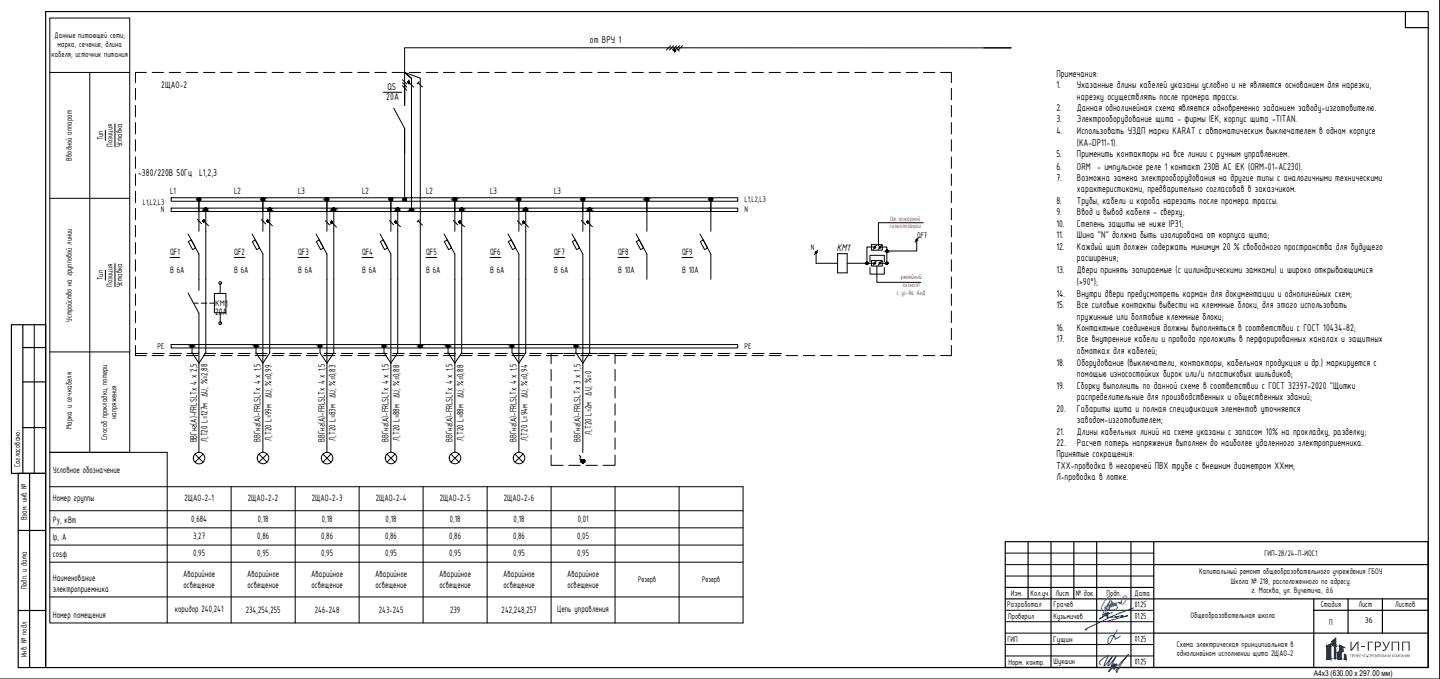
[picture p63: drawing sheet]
<svg xmlns="http://www.w3.org/2000/svg" width="630mm" height="297mm" viewBox="0 0 630 297" stroke-linecap="round" stroke-linejoin="round" font-family="sans-serif">
<defs><g id="words">
<text font-size="5.6" fill="#193153" x="597.9" y="284.7">ГРУПП</text>
<text font-size="4.8" x="366" y="109.7">KM1</text>
<g font-size="4.7">
<text x="258.1" y="18.6">от ВРУ 1</text>
<text x="462.2" y="33.6">Примечания:</text>
<text x="169.6" y="39.3">QS</text>
<text x="462.2" y="38.6">1.</text>
<text x="471.2" y="38.6">Указанные длины кабелей указаны условно и не являются основанием для нарезки,</text>
<text x="169" y="43.9">20A</text>
<text x="471.2" y="43.6">нарезку осуществлять после промера трассы.</text>
<text x="462.2" y="48.6">2.</text>
<text x="462.2" y="53.6">3.</text>
<text x="471.2" y="48.6">Данная однолинейная схема является одновременно заданием заводу-изготовителю.</text>
<text x="471.2" y="53.6">Электрооборудование щита - фирмы IEK, корпус щита -TITAN.</text>
<text x="462.2" y="58.6">4.</text>
<text x="471.2" y="58.6">Использовать УЗДП марки KARAT c автоматическим выключателем в одном корпусе</text>
<text x="471.2" y="63.9">(KA-DP11-1).</text>
<text x="462.2" y="68.9">5.</text>
<text x="471.2" y="68.9">Применить контакторы на все линии с ручным управлением.</text>
<text x="60.5" y="77.2">~380/220В 50Гц L1,2,3</text>
<text x="462.2" y="74.2">6.</text>
<text x="471.2" y="74.2">ORM - импульсное реле 1 контакт 230В AC IEK (ORM-01-AC230).</text>
<text x="462.2" y="79.2">7.</text>
<text x="471.2" y="79.2">Возможна замена электрооборудования на другие типы с аналогичными техническими</text>
<text x="462.2" y="89.2">8.</text>
<text x="471.2" y="84.2">характеристиками, предварительно согласовав в заказчиком.</text>
<text x="471.2" y="89.2">Трубы, кабели и короба нарезать после промера трассы.</text>
<text x="462.2" y="94.2">9.</text>
<text x="471.2" y="94.2">Ввод и вывод кабеля - сверху;</text>
<text x="462.2" y="99.2">10.</text>
<text x="471.2" y="99.2">Степень защиты не ниже IP31;</text>
<text x="462.2" y="104.2">11.</text>
<text x="471.2" y="104.2">Шина &quot;N&quot; должна быть изолирована от корпуса щита;</text>
<text x="462.2" y="109.2">12.</text>
<text x="471.2" y="109.2">Каждый щит должен содержать минимум 20 % свободного пространства для будущего</text>
<text x="462.2" y="119.5">13.</text>
<text x="471.2" y="114.2">расширения;</text>
<text x="471.2" y="119.5">Двери принять запираемые (с цилиндрическими замками) и широко открывающимися</text>
<text x="471.2" y="124.8">(&gt;90°);</text>
<text x="462.2" y="129.8">14.</text>
<text x="471.2" y="129.8">Внутри двери предусмотреть карман для документации и однолинейных схем;</text>
<text x="462.2" y="134.8">15.</text>
<text x="471.2" y="134.8">Все силовые контакты вывести на клеммные блоки, для этого использовать</text>
<text x="471.2" y="139.8">пружинные или болтовые клеммные блоки;</text>
<text x="462.2" y="144.8">16.</text>
<text x="462.2" y="149.8">17.</text>
<text x="471.2" y="144.8">Контактные соединения должны выполняться в соответствии с ГОСТ 10434-82;</text>
<text x="471.2" y="149.8">Все внутренние кабели и провода проложить в перфорированных каналах и защитных</text>
<text x="471.2" y="154.8">обмотках для кабелей;</text>
<text x="462.2" y="160.1">18.</text>
<text x="471.2" y="160.1">Оборудование (выключатели, контакторы, кабельная продукция и др.) маркируется с</text>
<text x="471.2" y="165.1">помощью износостойких бирок или/и пластиковых шильдиков;</text>
<text x="462.2" y="170.1">19.</text>
<text x="471.2" y="170.1">Сборку выполнить по данной схеме в соответствии с ГОСТ 32397-2020 &quot;Щитки</text>
<text x="471.2" y="175.1">распределительные для производственных и общественных зданий;</text>
<text x="462.2" y="180.1">20.</text>
<text x="471.2" y="180.1">Габариты щита и полная спецификация элементов уточняется</text>
<text x="471.2" y="185.1">заводом-изготовителем;</text>
<text x="462.2" y="190.1">21.</text>
<text x="471.2" y="190.1">Длины кабельных линий на схеме указаны с запасом 10% на прокладку, разделку;</text>
<text x="462.2" y="195.1">22.</text>
<text x="471.2" y="195.1">Расчет потерь напряжения выполнен до наиболее удаленного электроприемника.</text>
<text x="462.2" y="200.1">Принятые сокращения:</text>
<text x="462.2" y="205.1">ТХХ-проводка в негорючей ПВХ трубе с внешним диаметром ХХмм;</text>
<text x="462.2" y="210.1">Л-проводка в лотке.</text>
</g>
<g font-size="4.5">
<text x="70.6" y="38.6">2ЩАО-2</text>
<text x="94.1" y="137.8">20А</text>
<text x="98.5" y="134.1">1</text>
</g>
<g font-size="4.4">
<text x="74.4" y="85">L1</text>
<text x="102.4" y="85">L2</text>
<text x="130.4" y="85">L3</text>
<text x="158.4" y="85">L2</text>
<text x="186.4" y="85">L2</text>
<text x="214.4" y="85">L3</text>
<text x="242.4" y="85">L3</text>
<text x="74.4" y="111.5">QF1</text>
<text x="102.4" y="111.5">QF2</text>
<text x="130.4" y="111.5">QF3</text>
<text x="158.4" y="111.5">QF4</text>
<text x="186.4" y="111.5">QF5</text>
<text x="214.4" y="111.5">QF6</text>
<text x="242.4" y="111.5">QF7</text>
<text x="270.4" y="111.5">QF8</text>
<text x="298.4" y="111.5">QF9</text>
<text x="74.4" y="119.6">B 6A</text>
<text x="102.4" y="119.6">B 6A</text>
<text x="130.4" y="119.6">B 6A</text>
<text x="158.4" y="119.6">B 6A</text>
<text x="186.4" y="119.6">B 6A</text>
<text x="214.4" y="119.6">B 6A</text>
<text x="242.4" y="119.6">B 6A</text>
<text x="270.4" y="119.6">B 10A</text>
<text x="298.4" y="119.6">B 10A</text>
<text x="258.7" y="190.2" transform="rotate(-90 258.7 190.2)">Л,Т20 L=2м ∆U, %=0</text>
<text x="86.1" y="193.5" transform="rotate(-90 86.1 193.5)">ВВГнг(А)-FRLSLTx 4 x 2,5</text>
<text x="90.8" y="193.3" transform="rotate(-90 90.8 193.3)">Л,Т20 L=127м ∆U, %=2,88</text>
<text x="114" y="193.3" transform="rotate(-90 114 193.3)">ВВГнг(А)-FRLSLTx 4 x 1,5</text>
<text x="118.7" y="192.8" transform="rotate(-90 118.7 192.8)">Л,Т20 L=99м ∆U, %=0,99</text>
<text x="142.1" y="193.3" transform="rotate(-90 142.1 193.3)">ВВГнг(А)-FRLSLTx 4 x 1,5</text>
<text x="146.8" y="192.8" transform="rotate(-90 146.8 192.8)">Л,Т20 L=83м ∆U, %=0,83</text>
<text x="170.1" y="193.3" transform="rotate(-90 170.1 193.3)">ВВГнг(А)-FRLSLTx 4 x 1,5</text>
<text x="174.8" y="192.8" transform="rotate(-90 174.8 192.8)">Л,Т20 L=88м ∆U, %=0,88</text>
<text x="198" y="193.3" transform="rotate(-90 198 193.3)">ВВГнг(А)-FRLSLTx 4 x 1,5</text>
<text x="202.8" y="192.8" transform="rotate(-90 202.8 192.8)">Л,Т20 L=88м ∆U, %=0,88</text>
<text x="226.1" y="193.3" transform="rotate(-90 226.1 193.3)">ВВГнг(А)-FRLSLTx 4 x 1,5</text>
<text x="230.8" y="193" transform="rotate(-90 230.8 193)">Л,Т20 L=94м ∆U, %=0,94</text>
<text x="254" y="193.2" transform="rotate(-90 254 193.2)">ВВГнг(А)-FRLSLTx 3 x 1,5</text>
<text x="23.1" y="206.8">Условное обозначение</text>
<text x="23.1" y="219.1">Номер группы</text>
<text x="80.7" y="219.3">2ЩАО-2-1</text>
<text x="108.5" y="219.3">2ЩАО-2-2</text>
<text x="136.5" y="219.3">2ЩАО-2-3</text>
<text x="164.4" y="219.3">2ЩАО-2-4</text>
<text x="192.5" y="219.3">2ЩАО-2-5</text>
<text x="220.5" y="219.3">2ЩАО-2-6</text>
<text x="23.1" y="228.6">Py, кВт</text>
<text x="83.7" y="228.3">0,684</text>
<text x="112.8" y="228.3">0,18</text>
<text x="140.8" y="228.3">0,18</text>
<text x="168.7" y="228.3">0,18</text>
<text x="196.8" y="228.3">0,18</text>
<text x="224.7" y="228.3">0,18</text>
<text x="252.8" y="228.3">0,01</text>
<text x="23.1" y="236.1">Ip, А</text>
<text x="84.5" y="235.8">3,27</text>
<text x="112.6" y="235.8">0,86</text>
<text x="140.5" y="235.8">0,86</text>
<text x="168.5" y="235.8">0,86</text>
<text x="196.6" y="235.8">0,86</text>
<text x="224.5" y="235.8">0,86</text>
<text x="252.6" y="235.8">0,05</text>
<text x="23.1" y="243.6">cosφ</text>
<text x="84.5" y="243.3">0,95</text>
<text x="112.6" y="243.3">0,95</text>
<text x="140.5" y="243.3">0,95</text>
<text x="168.5" y="243.3">0,95</text>
<text x="196.6" y="243.3">0,95</text>
<text x="224.5" y="243.3">0,95</text>
<text x="252.6" y="243.3">0,95</text>
<text x="23.1" y="254.1">Наименование</text>
<text x="80.2" y="252.4">Аварийное</text>
<text x="80.3" y="257.1">освещение</text>
<text x="108.2" y="252.4">Аварийное</text>
<text x="108.2" y="257.1">освещение</text>
<text x="136.1" y="252.4">Аварийное</text>
<text x="136.3" y="257.1">освещение</text>
<text x="164.2" y="252.4">Аварийное</text>
<text x="164.3" y="257.1">освещение</text>
<text x="192.2" y="252.4">Аварийное</text>
<text x="192.3" y="257.1">освещение</text>
<text x="220.1" y="252.4">Аварийное</text>
<text x="220.3" y="257.1">освещение</text>
<text x="248.2" y="252.4">Аварийное</text>
<text x="248.2" y="257.1">освещение</text>
<text x="23.1" y="258.8">электроприемника</text>
<text x="76.5" y="267.8">коридор 240,241</text>
<text x="107.5" y="268">234,254,255</text>
<text x="137.8" y="268.3">246-248</text>
<text x="165.7" y="268.3">243-245</text>
<text x="196.9" y="268.3">239</text>
<text x="219.5" y="268">242,248,257</text>
<text x="243.8" y="267.8">Цепь управления</text>
<text x="23.1" y="270.2">Номер помещения</text>
</g>
<g font-size="3.9">
<text x="23.9" y="16.6">Данные питающей сети;</text>
<text x="25.2" y="20.8">марка, сечение, длина</text>
<text x="22.5" y="25">кабеля; источник питания</text>
<text x="45.1" y="61.4" transform="rotate(-90 45.1 61.4)">Тип</text>
<text x="49.3" y="64.3" transform="rotate(-90 49.3 64.3)">Позиция</text>
<text x="53.4" y="64.5" transform="rotate(-90 53.4 64.5)">Уставка</text>
<text x="31.4" y="70.2" transform="rotate(-90 31.4 70.2)">Вводной аппарат</text>
<text x="62.5" y="89.8">L1,L2,L3</text>
<text x="325.8" y="88.5">L1,L2,L3</text>
<text x="70.3" y="92.6">N</text>
<text x="325.8" y="92.6">N</text>
<text x="401.3" y="104">QF7</text>
<text x="354.7" y="109.4">N</text>
<text x="45.1" y="122.6" transform="rotate(-90 45.1 122.6)">Тип</text>
<text x="49.3" y="125.4" transform="rotate(-90 49.3 125.4)">Позиция</text>
<text x="53.4" y="125.7" transform="rotate(-90 53.4 125.7)">Уставка</text>
<text x="94.1" y="133.8">КМ</text>
<text x="31.4" y="140.8" transform="rotate(-90 31.4 140.8)">Устройство на групповой линии</text>
<text x="68.9" y="152.7">PE</text>
<text x="325.8" y="152.7">PE</text>
<text x="51" y="183.2" transform="rotate(-90 51 183.2)">напряжения</text>
<text x="31.4" y="187.6" transform="rotate(-90 31.4 187.6)">Марка и сеч.кабеля</text>
<text x="46.8" y="192.4" transform="rotate(-90 46.8 192.4)">Способ прокладки, потери</text>
<text x="8.8" y="204.3" transform="rotate(-90 8.8 204.3)">Согласовано:</text>
<text x="11.7" y="227.7" transform="rotate(-90 11.7 227.7)">Взам. инв. №</text>
<text x="553.3" y="243.4">ГИП-28/24-П-ИОС1</text>
<text x="524.7" y="251.2">Капитальный ремонт общеобразовательного учреждения ГБОУ</text>
<text x="11.7" y="257.8" transform="rotate(-90 11.7 257.8)">Подп. и дата</text>
<text x="538.6" y="255.3">Школа № 218, расположенного по адресу:</text>
<text x="442.3" y="260.7">Изм.</text>
<text x="450.9" y="260.7">Кол.уч</text>
<text x="461.9" y="260.7">Лист</text>
<text x="470.7" y="260.7">№ док.</text>
<text x="484.2" y="260.7">Подп.</text>
<text x="496.4" y="260.5">Дата</text>
<text x="547.6" y="259.5">г. Москва, ул. Вучетича, д.6</text>
<text x="440.7" y="265.5">Разработал</text>
<text x="461" y="265.6">Грачев</text>
<text x="496.4" y="265.6">01.25</text>
<text x="577.8" y="265.7">Стадия</text>
<text x="594.4" y="265.7">Лист</text>
<text x="610.4" y="265.7">Листов</text>
<text x="441.1" y="270.8">Проверил</text>
<text x="460.9" y="270.6">Кузьмичев</text>
<text x="496.4" y="270.6">01.25</text>
<text x="520.9" y="270.2">Общеобразовательная школа</text>
<text x="581.5" y="273.2">П</text>
<text x="597.2" y="272.7">36</text>
<text x="440.8" y="280.8">ГИП</text>
<text x="460.8" y="280.7">Гущин</text>
<text x="496.4" y="280.7">01.25</text>
<text x="11.7" y="287.6" transform="rotate(-90 11.7 287.6)">Инв. № подл.</text>
<text x="514.9" y="283">Схема электрическая принципиальная в</text>
<text x="515" y="287.1">однолинейном исполнении щита 2ЩАО-2</text>
<text x="441.2" y="290.7">Норм. контр.</text>
<text x="461" y="290.6">Шукшин</text>
<text x="496.4" y="290.6">01.25</text>
</g>
<g font-size="3.8">
<text x="279.2" y="254.4">Резерв</text>
<text x="307.2" y="254.4">Резерв</text>
</g>
<text font-size="3.5" x="574.8" y="295.8">A4x3 (630.00 х 297.00 мм)</text>
<g font-size="3.1" fill="#f00">
<text x="389.3" y="99.8">сигнализации</text>
<text x="389.6" y="96.5">От пожарной</text>
<text x="394.2" y="122.2">релейный</text>
<text x="395" y="125.5">сигнал1</text>
<text x="392.5" y="128.9">с ус-ва АиД</text>
</g>
</g></defs>
<!-- layer: 0 -->
<g fill="none" stroke="#000" stroke-width=".44">
<path d="M21.8 7.9h35v190h-35zM629.9 .1v296.9h-629.9M21.8 31.7h35M39.3 31.7v166.2M59.3 38.6v5M64.1 31.7h-4.8v4.4M66.5 31.7h5M74 31.7h5M81.5 31.7h5M89 31.7h5M96.5 31.7h5M104 31.7h5.1"/>
<path d="M111.5 31.7h5M119 31.7h5M126.5 31.7h5M134 31.7h5M141.5 31.7h5M149 31.7h5M156.5 31.7h5M164 31.7h5M171.5 31.7h5M176.1 34.9l1.9 1.9M176.1 36.2l1.9 1.9M176.1 37.5l1.9 1.9"/>
<path d="M177 31.7l6.9 2.5v117.3M179 31.7h5M179.1 36.2l1.9 1.9M183 36.2l1.8 1.9M183.4 35.8l-.9 .9M186.5 31.7h5M194 31.7h5M201.5 31.7h5M209 31.7h5M216.5 31.7h5M224 31.7h5M231.5 31.7h5"/>
<path d="M239 31.7h5M246.5 31.7h5M254 31.7h5M261.5 31.7h5M269 31.7h5M276.5 31.7h5M284 31.7h5M291.5 31.7h5M293.5 20l-1.9 1.9M294.8 20l-1.9 1.9M296.1 20l-1.9 1.9M296.3 21.4l.9 .9"/>
<path d="M297.3 20l-1.8 1.9M298.6 20l-1.8 1.9M299 31.7h5M306.5 31.7h5M314 31.7h5M321.5 31.7h5M329 31.7h5M336.5 31.7h5M344 31.7h5M351.5 31.7h5M359 31.7h5M366.5 31.7h5"/>
<path d="M374 31.7h5M381.5 31.7h5M389 31.7h5M396.5 31.7h5M404 31.7h5M411.5 31.7h4.8v4.4M416.3 38.6v5M430.4 20.9h12h-265.4v25.3v-9.3M46.1 57v4.4M50.3 54.2v10.1M59.3 46.1v5M59.3 53.6v5"/>
<path d="M167.7 40.4h8M172.3 47.4l4.7 8.8v31.1M416.3 46.1v5M416.3 53.6v5M59.3 61.1v5M59.3 68.7v4.9M59.3 76.1v5M416.3 61.1v5M416.3 68.7v4.9M416.3 76.1v5M21.8 86.8h35M59.3 83.6v5"/>
<path d="M59.3 91.1v5M59.3 98.6v5M74.9 86.5h247.9v1.5h-247.9zM74.9 91h247.9v1.5h-247.9zM86.4 96l1.8 1.9M87 87.2v14M89.4 96.9l1.8 1.8M90 91.6v62.7l-3 4.6-3-4.6v-3M114.4 96.1l1.8 1.8M115 87.2v14M117.3 97l1.9 1.8M118 91.6v62.7l-3 4.6-3-4.6v-3"/>
<path d="M142.4 96.6l1.8 1.9M143 87.2v14M145.4 97.5l1.8 1.8M146 91.6v62.7l-3 4.6-3-4.6v-3M170.4 96.5l1.9 1.8M171 87.2v14M173.4 97.4l1.8 1.8M174 91.6v62.7l-3 4.6-3-4.6v-3M180 89.9v-55.6l-3-2.6 3 2.6v57.5M183 96.6l1.8 1.9M183.4 96.2l-.9 .9M198.4 96.5l1.8 1.8"/>
<path d="M199 87.2v14M201.3 97.4l1.9 1.8M202 91.6v62.7l-3 4.6-3-4.6v-3M226.4 96.6l1.8 1.9M227 87.2v14M229.4 97.5l1.8 1.8M230 91.6v62.7l-3 4.6-3-4.6v-3M254.4 96.5l1.8 1.8M255 87.2v14M257.3 97.4l1.9 1.8M258 91.6v62.7l-3 4.6-3-4.6v-3M283 87.2v14"/>
<path d="M311 87.2v14M403.9 97.4h-19.6v10.2M416.3 83.6v5M416.3 91.1v5M416.3 98.6v5M46.1 118.2v4.4M50.3 115.3v10.1M59.3 106.1v5M59.3 113.6v5M74.4 112.6h4.3M82.3 102.3l4.7 8.9v15.8M82.4 105.7l1.3-.7 1.9 3.5-1.3 .7z"/>
<path d="M102.4 112.6h4.7M110.3 102.3l4.7 8.9v86.7M110.4 105.7l1.3-.7 1.9 3.5-1.3 .7zM130.4 112.6h4.7M138.3 102.3l4.7 8.9v86.7M138.4 105.7l1.3-.7 1.9 3.5-1.3 .7zM158.4 112.6h4.9M166.3 102.3l4.7 8.9v86.7M166.4 105.7l1.3-.7 1.9 3.5-1.3 .7zM186.4 112.6h4.7M194.3 102.3l4.7 8.9 .1 86.7M194.4 105.7l1.3-.7 1.9 3.5-1.3 .7z"/>
<path d="M214.4 112.6h4.7M222.3 102.3l4.7 8.9v86.7M222.4 105.7l1.3-.7 1.9 3.5-1.3 .7zM242.4 112.6h4.7M250.3 102.3l4.7 8.9v86.7M250.4 105.7l1.3-.7 1.9 3.5-1.3 .7zM270.4 112.6h4.7M278.3 102.3l4.7 8.9v11M278.4 105.7l1.3-.7 1.9 3.5-1.3 .7zM298.4 112.6h4.7M306.3 102.3l4.7 8.9v11M306.4 105.7l1.3-.7 1.9 3.5-1.3 .7z"/>
<path d="M357.1 110.4v4.8M357.8 109.5l-1.5 1.9M380.7 117v2.9h6.2v-2.9M380.7 114.5v-2.8h6.2v2.8M381.3 107h4.7v2.5h-4.7zM381.3 114h4.7v2.4h-4.7zM382.1 108.1h-2.8v7.1h3.4M383.5 107.3l-1.5 1.9M383.5 114.2l-1.5 1.9M383.7 116.4v7.1h19.2M385.2 108.1h2.8v7.1h-3.1M385.7 107.3l-1.5 1.9"/>
<path d="M385.7 114.2l-1.5 1.9M401.1 105v4.8h-13.1M401.8 104l-1.5 1.9M416.3 106.1v5M416.3 113.6v5M59.3 121.1v5M59.3 128.6v5M59.3 136.1v5M82.3 128.2l4.7 8.8v60.9M84.7 132.6h2M88 132.6h2.5M91.7 132.6h2.1"/>
<path d="M93.8 128.4h5v8.4h-5zM96.4 123.8v4.6M96.4 136.8v4.6M416.3 121.1v5M416.3 128.6v5M416.3 136.1v5M15 142.1v65M21.8 154h35M59.3 154.6h5M59.3 151.1v4.5h4.8M59.3 143.6v5M66.5 155.6h5"/>
<path d="M66.8 154.6h5.1M74 155.6h5M74.4 154.6h5M74.9 150.7h247.9v1.5h-247.9zM81.5 155.6h5M81.9 154.6h5M89 155.6h5M89.4 154.6h5M96.5 155.6h5M96.9 154.6h5M104 155.6h5.1M104.4 154.6h4.9"/>
<path d="M111.5 155.6h5M111.8 154.6h5M119 155.6h5M119.4 154.6h5M126.5 155.6h5M126.9 154.6h5M134 155.6h5M134.4 154.6h5M141.5 155.6h5M141.9 154.6h5M149 155.6h5M149.4 154.6h4.9"/>
<path d="M156.5 155.6h5M156.8 154.6h5M164 155.6h5M164.3 154.6h5.1M171.5 155.6h5M171.9 154.6h5M179 155.6h5M179.4 154.6h5M186.5 155.6h5M186.9 154.6h5M194 155.6h5M194.4 154.6h4.9"/>
<path d="M201.5 155.6h5M201.8 154.6h5M209 155.6h5M209.3 154.6h5M216.5 155.6h5M216.9 154.6h5M224 155.6h5M224.4 154.6h5M231.5 155.6h5M231.9 154.6h5M239 155.6h5M239.4 154.6h4.9"/>
<path d="M246.4 154.6h-5.3v4.5M246.5 155.6h5M246.8 154.6h7.1M254 155.6h5M254.3 154.6h7.1M261.5 155.6h5M261.8 154.6h7.3v4.5M269 155.6h5M269.4 154.6h5M276.5 155.6h5M276.9 154.6h5M284 155.6h5"/>
<path d="M284.4 154.6h4.9M291.5 155.6h5M291.8 154.6h5M299 155.6h5M299.3 154.6h5M306.5 155.6h5M306.8 154.6h5.1M314 155.6h5M314.4 154.6h5M321.5 155.6h5M321.9 154.6h5M329 155.6h5"/>
<path d="M329.4 154.6h4.9M336.5 155.6h5M336.8 154.6h5.1M344 155.6h5M351.5 155.6h5M359 155.6h5M366.5 155.6h5M374 155.6h5M381.5 155.6h5M389 155.6h5M396.5 155.6h5M404 155.6h5"/>
<path d="M416.3 151.1v4.5h-4.8M416.3 143.6v5M241.1 161.6v5M241.1 169.1v5M241.1 176.6v5M269.1 161.6v5M269.1 169.1v5M269.1 176.6v5M85.3 198.7l3.6 3.5M88.9 198.7l-3.6 3.5M113.3 198.7l3.5 3.5M116.8 198.7l-3.5 3.5"/>
<path d="M141.3 198.7l3.5 3.5M144.8 198.7l-3.5 3.5M169.3 198.7l3.5 3.5M172.8 198.7l-3.5 3.5M197.3 198.7l3.5 3.5M200.8 198.7l-3.5 3.5M225.3 198.7l3.5 3.5M228.8 198.7l-3.5 3.5M241.1 199.1v4.5h5.3M241.1 184.1v5M241.1 191.6v5M253.4 199.2l.7 .8a.8 .8 0 0 0-.3 .9 .8 .8 0 0 0 .8 .6l.5 .3"/>
<path d="M269.1 199.1v4.5h-5.2M269.1 184.1v5M269.1 191.6v5M21.8 212.9h303.3v59.6h-303.3v-74.6h51.4v74.6M101.1 212.9v59.6M129.2 212.9v59.6M157.1 212.9v59.6M185.1 212.9v59.6M213.1 212.9v59.6M241.1 212.9v59.6M248.9 203.6h5M256.4 203.6h5"/>
<path d="M269.1 212.9v59.6M297.1 212.9v59.6M21.8 223.4h303.3M21.8 230.9h303.3M21.8 238.4h303.3M21.8 245.9h303.3M439.8 242h65M439.8 247h65M439.8 252h65M21.8 261.1h303.3M439.8 267h65M439.8 272h65"/>
<path d="M439.8 277h65M439.8 282h65M439.8 287h65"/>
<circle cx="178.9" cy="36" r=".32"/>
<circle cx="295.3" cy="22.1" r=".32"/>
<circle cx="87.1" cy="87.1" r=".61"/>
<circle cx="89.2" cy="96.7" r=".32"/>
<circle cx="90.1" cy="91.6" r=".61"/>
<circle cx="115" cy="87.1" r=".61"/>
<circle cx="117.2" cy="96.7" r=".32"/>
<circle cx="118" cy="91.6" r=".61"/>
<circle cx="143.1" cy="87.1" r=".61"/>
<circle cx="145.2" cy="97.2" r=".32"/>
<circle cx="146.1" cy="91.6" r=".61"/>
<circle cx="171" cy="87.1" r=".61"/>
<circle cx="173.2" cy="97.1" r=".32"/>
<circle cx="174.1" cy="91.6" r=".61"/>
<circle cx="177.1" cy="87.3" r=".61"/>
<circle cx="180.1" cy="91.7" r=".61"/>
<circle cx="199" cy="87.1" r=".61"/>
<circle cx="201.1" cy="97.1" r=".32"/>
<circle cx="202" cy="91.6" r=".61"/>
<circle cx="227.1" cy="87.1" r=".61"/>
<circle cx="229.2" cy="97.2" r=".32"/>
<circle cx="230.1" cy="91.6" r=".61"/>
<circle cx="255" cy="87.1" r=".61"/>
<circle cx="257.2" cy="97.1" r=".32"/>
<circle cx="258" cy="91.6" r=".61"/>
<circle cx="283.1" cy="87.1" r=".61"/>
<circle cx="311" cy="87.1" r=".61"/>
<circle cx="357.1" cy="110.4" r=".4"/>
<circle cx="382.8" cy="115.1" r=".4"/>
<circle cx="382.8" cy="108.2" r=".4"/>
<circle cx="385" cy="108.2" r=".4"/>
<circle cx="385" cy="115.1" r=".4"/>
<circle cx="401.1" cy="105" r=".4"/>
<circle cx="96.4" cy="123.8" r=".61"/>
<circle cx="84.1" cy="151.3" r=".61"/>
<circle cx="96.4" cy="141.4" r=".61"/>
<circle cx="112" cy="151.3" r=".61"/>
<circle cx="140.1" cy="151.3" r=".61"/>
<circle cx="168" cy="151.3" r=".61"/>
<circle cx="183.9" cy="151.5" r=".61"/>
<circle cx="196.1" cy="151.3" r=".61"/>
<circle cx="224" cy="151.3" r=".61"/>
<circle cx="252" cy="151.3" r=".61"/>
<circle cx="87.1" cy="200.4" r="2.52"/>
<circle cx="115.1" cy="200.4" r="2.52"/>
<circle cx="143.1" cy="200.4" r="2.52"/>
<circle cx="171.1" cy="200.4" r="2.52"/>
<circle cx="199.1" cy="200.4" r="2.52"/>
<circle cx="227.1" cy="200.4" r="2.52"/>
<circle cx="255.1" cy="201.8" r=".7"/>
</g>
<g fill="#000" stroke="#000" stroke-width=".44">
<path d="M179.2 35.8v.3zM295 22v.2zM295.5 22v.2zM86.9 86.6h.3zM86.9 87.7h.3zM89.4 96.5v.3zM89.9 92.2h.3zM114.9 86.6h.3zM117.4 96.6v.3zM117.9 91.1h.3zM117.9 92.2h.3zM142.9 87.7h.3z"/>
<path d="M144.9 97.1v.3zM145.4 97.1v.3zM145.9 91.1h.3zM145.9 92.2h.3zM170.9 86.6h.3zM170.9 87.7h.3zM172.8 97v.3zM173.4 97v.3zM173.9 91.1h.3zM173.9 92.2h.3zM176.9 86.7h.3zM176.9 87.9h.3z"/>
<path d="M179.9 91.2h.3zM179.9 92.4h.3zM198.9 86.6h.3zM198.9 87.7h.3zM200.9 97v.3zM201.4 97v.3zM201.8 91.1h.4zM226.9 87.7h.3zM228.9 97.1v.3zM229.4 97.1v.3zM229.9 92.2h.3zM254.8 86.6h.4z"/>
<path d="M254.8 87.7h.4zM256.9 97v.3zM257.4 97v.3zM257.9 91.1h.3zM257.9 92.2h.3zM282.9 86.6h.3zM282.9 87.7h.3zM310.9 86.6h.3zM310.9 87.7h.3zM83.9 151.9h.3zM83.9 150.8h.3zM111.9 151.9h.3z"/>
<path d="M111.9 150.8h.3zM139.9 150.8h.3zM167.9 151.9h.3zM167.9 150.8h.3zM183.7 150.9h.4zM183.7 152h.4zM195.9 151.9h.3zM195.9 150.8h.3zM223.9 151.9h.3zM223.9 150.8h.3zM251.8 151.9h.4zM254.9 202.5h.2z"/>
<path d="M254.9 202.5h.3z"/>
<path d="M178.6 35.8v.3zM178.6 35.8v.3z"/>
<path d="M178.6 35.8v.3zM178.6 35.8v.4z"/>
<path d="M178.6 35.8v.4zM178.6 35.8v.4z"/>
<path d="M178.6 35.8v.4zM178.7 35.7v.6z"/>
<path d="M178.7 35.7v.6zM178.8 35.7l-.1 .6z"/>
<path d="M178.8 35.7v.6zM178.8 35.7v.6z"/>
<path d="M178.8 35.7v.6zM178.9 35.7l-.1 .6z"/>
<path d="M178.9 35.7v.6zM178.9 35.7v.6z"/>
<path d="M178.9 35.7v.6zM179 35.7l-.1 .6z"/>
<path d="M179 35.7v.6zM179 35.7v.6z"/>
<path d="M179 35.7v.6zM179.1 35.8l-.1 .5z"/>
<path d="M179.1 35.8v.4zM179.1 35.8v.4z"/>
<path d="M179.1 35.8v.4zM179.2 35.8l-.1 .4z"/>
<path d="M295 22v.3zM295 21.9v.4z"/>
<path d="M295 21.9l.1 .4zM295.1 21.8v.5z"/>
<path d="M295.1 21.8v.5zM295.1 21.8v.5z"/>
<path d="M295.1 21.8v.6zM295.1 21.8v.6z"/>
<path d="M295.1 21.8l.1 .6zM295.1 21.8l.1 .6z"/>
<path d="M295.2 21.8l.1 .6zM295.2 21.8l.1 .6z"/>
<path d="M295.3 21.7v.7zM295.3 21.7v.7z"/>
<path d="M295.3 21.8l.1 .6zM295.3 21.8l.1 .6z"/>
<path d="M295.4 21.8v.6zM295.4 21.8v.5z"/>
<path d="M295.4 21.8v.5zM295.4 21.8v.5z"/>
<path d="M295.4 21.8v.5zM295.4 21.8l.1 .5z"/>
<path d="M295.5 21.9v.4zM295.5 21.9v.3z"/>
<path d="M86.9 86.6h.4zM86.8 86.6h.5z"/>
<path d="M86.9 86.6h.4zM86.8 86.6h.5z"/>
<path d="M86.8 86.6l.6 .1zM86.7 86.7h.7z"/>
<path d="M86.8 87.7h.5zM86.8 87.7h.4z"/>
<path d="M86.8 86.6l.6 .1zM86.7 86.7h.7z"/>
<path d="M86.8 87.7h.5zM86.8 87.7h.4z"/>
<path d="M86.7 86.7l.8 .1zM86.7 86.7l.8 .1z"/>
<path d="M86.7 87.6h.7zM86.7 87.6l.6 .1z"/>
<path d="M86.7 86.7l.8 .1zM86.7 86.7l.8 .1z"/>
<path d="M86.7 87.6h.7zM86.7 87.6l.6 .1z"/>
<path d="M86.6 86.8l.9 .1zM86.6 86.8l.9 .1z"/>
<path d="M86.6 87.6h.9zM86.6 87.6h.8z"/>
<path d="M86.6 86.8l.9 .1zM86.6 86.8l.9 .1z"/>
<path d="M86.6 87.6h.9zM86.6 87.6h.8z"/>
<path d="M86.5 86.9h1.1zM86.5 86.9h1.1z"/>
<path d="M86.5 87.5h1zM86.5 87.5l1 .1z"/>
<path d="M86.5 86.9h1.1zM86.5 86.9h1.1z"/>
<path d="M86.5 87.5h1zM86.5 87.5l1 .1z"/>
<path d="M86.5 86.9l1.1 .2zM86.5 86.9l1.1 .2z"/>
<path d="M86.5 87.4h1.1zM86.5 87.4l1 .1z"/>
<path d="M86.5 86.9l1.1 .2zM86.5 86.9l1.1 .2z"/>
<path d="M86.5 87.4h1.1zM86.5 87.4l1 .1z"/>
<path d="M86.4 87.1l1.2 .1zM86.4 87.1l1.2 .1z"/>
<path d="M86.4 87.2l1.2 .1zM86.4 87.2l1.2 .1z"/>
<path d="M86.4 87.3h1.2zM86.4 87.3l1.2 .1z"/>
<path d="M86.4 87.1l1.2 .1zM86.4 87.1l1.2 .1z"/>
<path d="M86.4 87.2l1.2 .1zM86.4 87.2l1.2 .1z"/>
<path d="M86.4 87.3h1.2zM86.4 87.3l1.2 .1z"/>
<path d="M88.9 96.5v.3zM88.9 96.5v.3z"/>
<path d="M88.9 96.5v.3zM88.9 96.5v.3z"/>
<path d="M88.9 96.5v.3zM88.9 96.4v.5z"/>
<path d="M89 96.4l-.1 .5zM89 96.4v.5z"/>
<path d="M89 96.4v.5zM89 96.4v.5z"/>
<path d="M89 96.4v.5zM89.1 96.3v.7z"/>
<path d="M89.1 96.3v.7zM89.2 96.3l-.1 .7z"/>
<path d="M89.2 96.3v.7zM89.2 96.3v.7z"/>
<path d="M89.2 96.3v.7zM89.2 96.4v.6z"/>
<path d="M89.2 96.4v.5zM89.3 96.4l-.1 .5z"/>
<path d="M89.3 96.4v.5zM89.4 96.4l-.1 .5z"/>
<path d="M89.4 96.4v.5zM89.4 96.5v.4z"/>
<path d="M89.4 96.5v.3zM89.4 96.5v.3z"/>
<path d="M90 91l.2 .1zM89.9 91.1h.3z"/>
<path d="M90 91l.2 .1zM89.9 91.1h.3z"/>
<path d="M89.9 91.1h.4zM89.7 91.1h.6z"/>
<path d="M89.9 91.1h.4zM89.7 91.1h.6z"/>
<path d="M89.7 91.1l.7 .1zM89.7 91.2h.7z"/>
<path d="M89.7 92.2h.6zM89.7 92.2h.5z"/>
<path d="M89.7 91.1l.7 .1zM89.7 91.2h.7z"/>
<path d="M89.7 92.2h.6zM89.7 92.2h.5z"/>
<path d="M89.7 91.2l.8 .1zM89.7 91.2l.8 .1z"/>
<path d="M89.7 92.1h.7zM89.7 92.1l.6 .1z"/>
<path d="M89.7 91.2l.8 .1zM89.7 91.2l.8 .1z"/>
<path d="M89.7 92.1h.7zM89.7 92.1l.6 .1z"/>
<path d="M89.6 91.3h1zM89.6 91.3h1z"/>
<path d="M89.6 92.1h.9zM89.6 92.1h.8z"/>
<path d="M89.6 91.3h1zM89.6 91.3h1z"/>
<path d="M89.6 92.1h.9zM89.6 92.1h.8z"/>
<path d="M89.5 91.3l1.1 .1zM89.5 91.3l1.1 .1z"/>
<path d="M89.5 92h1.1zM89.5 92l1 .1z"/>
<path d="M89.5 91.3l1.1 .1zM89.5 91.3l1.1 .1z"/>
<path d="M89.5 92h1.1zM89.5 92l1 .1z"/>
<path d="M89.5 91.4l1.1 .2zM89.5 91.4l1.1 .2z"/>
<path d="M89.5 91.9h1.1zM89.5 91.9l1.1 .1z"/>
<path d="M89.5 91.4l1.1 .2zM89.5 91.4l1.1 .2z"/>
<path d="M89.5 91.9h1.1zM89.5 91.9l1.1 .1z"/>
<path d="M89.5 91.6h1.1zM89.5 91.6h1.1z"/>
<path d="M89.5 91.6l1.1 .2zM89.5 91.6l1.1 .2z"/>
<path d="M89.5 91.8h1.1zM89.5 91.8l1.1 .1z"/>
<path d="M89.5 91.6h1.1zM89.5 91.6h1.1z"/>
<path d="M89.5 91.6l1.1 .2zM89.5 91.6l1.1 .2z"/>
<path d="M89.5 91.8h1.1zM89.5 91.8l1.1 .1z"/>
<path d="M114.9 86.6h.4zM114.8 86.6h.5z"/>
<path d="M114.9 87.7h.3zM114.9 87.7h.2z"/>
<path d="M114.9 86.6h.4zM114.8 86.6h.5z"/>
<path d="M114.9 87.7h.3zM114.9 87.7h.2z"/>
<path d="M114.8 86.6l.6 .1zM114.7 86.7h.7z"/>
<path d="M114.8 87.7h.5zM114.8 87.7h.4z"/>
<path d="M114.8 86.6l.6 .1zM114.7 86.7h.7z"/>
<path d="M114.8 87.7h.5zM114.8 87.7h.4z"/>
<path d="M114.7 86.7l.8 .1zM114.7 86.7l.8 .1z"/>
<path d="M114.7 87.6h.7zM114.7 87.6l.6 .1z"/>
<path d="M114.7 86.7l.8 .1zM114.7 86.7l.8 .1z"/>
<path d="M114.7 87.6h.7zM114.7 87.6l.6 .1z"/>
<path d="M114.6 86.8l.9 .1zM114.5 86.9h1z"/>
<path d="M114.6 87.6h.9zM114.6 87.6h.8z"/>
<path d="M114.6 86.8l.9 .1zM114.5 86.9h1z"/>
<path d="M114.6 87.6h.9zM114.6 87.6h.8z"/>
<path d="M114.5 86.9h1.1zM114.5 86.9h1.1z"/>
<path d="M114.5 87.5h1zM114.5 87.5l1 .1z"/>
<path d="M114.5 86.9h1.1zM114.5 86.9h1.1z"/>
<path d="M114.5 87.5h1zM114.5 87.5l1 .1z"/>
<path d="M114.5 86.9l1.1 .2zM114.5 86.9l1.1 .2z"/>
<path d="M114.5 87.4h1.1zM114.5 87.4l1 .1z"/>
<path d="M114.5 86.9l1.1 .2zM114.5 86.9l1.1 .2z"/>
<path d="M114.5 87.4h1.1zM114.5 87.4l1 .1z"/>
<path d="M114.4 87.1l1.2 .1zM114.4 87.1l1.2 .1z"/>
<path d="M114.4 87.2l1.2 .1zM114.4 87.2l1.2 .1z"/>
<path d="M114.4 87.3h1.2zM114.4 87.3l1.2 .1z"/>
<path d="M114.4 87.1l1.2 .1zM114.4 87.1l1.2 .1z"/>
<path d="M114.4 87.2l1.2 .1zM114.4 87.2l1.2 .1z"/>
<path d="M114.4 87.3h1.2zM114.4 87.3l1.2 .1z"/>
<path d="M116.9 96.6l-.1 .2zM116.9 96.6v.3z"/>
<path d="M116.9 96.5v.4zM116.9 96.5v.4z"/>
<path d="M116.9 96.5v.4zM116.9 96.5v.5z"/>
<path d="M116.9 96.5v.5zM117 96.5v.5z"/>
<path d="M117 96.5v.5zM117.1 96.5l-.1 .5z"/>
<path d="M117.1 96.5v.5zM117.1 96.4v.7z"/>
<path d="M117.1 96.4v.7zM117.1 96.4v.7z"/>
<path d="M117.1 96.4v.7zM117.2 96.4l-.1 .7z"/>
<path d="M117.2 96.4v.7zM117.3 96.5l-.1 .6z"/>
<path d="M117.3 96.5v.5zM117.3 96.5v.5z"/>
<path d="M117.3 96.5v.5zM117.3 96.5v.5z"/>
<path d="M117.3 96.5v.5zM117.4 96.5l-.1 .5z"/>
<path d="M117.4 96.5v.4zM117.4 96.6v.3z"/>
<path d="M117.9 91.1h.4zM117.8 91.1h.5z"/>
<path d="M117.9 91.1h.4zM117.8 91.1h.5z"/>
<path d="M117.8 91.1l.6 .1zM117.7 91.2h.7z"/>
<path d="M117.8 92.2h.5zM117.8 92.2h.4z"/>
<path d="M117.8 91.1l.6 .1zM117.7 91.2h.7z"/>
<path d="M117.8 92.2h.5zM117.8 92.2h.4z"/>
<path d="M117.7 91.2l.8 .1zM117.6 91.3h.9z"/>
<path d="M117.7 92.1h.7zM117.7 92.1l.6 .1z"/>
<path d="M117.7 91.2l.8 .1zM117.6 91.3h.9z"/>
<path d="M117.7 92.1h.7zM117.7 92.1l.6 .1z"/>
<path d="M117.6 91.3h.9zM117.6 91.3h.9z"/>
<path d="M117.6 92.1h.9zM117.6 92.1h.8z"/>
<path d="M117.6 91.3h.9zM117.6 91.3h.9z"/>
<path d="M117.6 92.1h.9zM117.6 92.1h.8z"/>
<path d="M117.5 91.3l1.1 .1zM117.5 91.3l1.1 .1z"/>
<path d="M117.5 92h1zM117.5 92l1 .1z"/>
<path d="M117.5 91.3l1.1 .1zM117.5 91.3l1.1 .1z"/>
<path d="M117.5 92h1zM117.5 92l1 .1z"/>
<path d="M117.5 91.4l1.1 .2zM117.5 91.4l1.1 .2z"/>
<path d="M117.5 91.9h1.1zM117.5 91.9l1 .1z"/>
<path d="M117.5 91.4l1.1 .2zM117.5 91.4l1.1 .2z"/>
<path d="M117.5 91.9h1.1zM117.5 91.9l1 .1z"/>
<path d="M117.4 91.6h1.2zM117.4 91.6h1.2z"/>
<path d="M117.4 91.6l1.2 .2zM117.4 91.6l1.2 .2z"/>
<path d="M117.4 91.8h1.2zM117.4 91.8l1.2 .1z"/>
<path d="M117.4 91.6h1.2zM117.4 91.6h1.2z"/>
<path d="M117.4 91.6l1.2 .2zM117.4 91.6l1.2 .2z"/>
<path d="M117.4 91.8h1.2zM117.4 91.8l1.2 .1z"/>
<path d="M143 86.6h.2zM142.9 86.6h.3z"/>
<path d="M143 86.6h.2zM142.9 86.6h.3z"/>
<path d="M142.9 86.6h.4zM142.7 86.6h.6z"/>
<path d="M142.9 86.6h.4zM142.7 86.6h.6z"/>
<path d="M142.7 86.6l.7 .1zM142.7 86.7h.7z"/>
<path d="M142.7 87.7h.6zM142.7 87.7h.5z"/>
<path d="M142.7 86.6l.7 .1zM142.7 86.7h.7z"/>
<path d="M142.7 87.7h.6zM142.7 87.7h.5z"/>
<path d="M142.7 86.7l.8 .1zM142.7 86.7l.8 .1z"/>
<path d="M142.7 87.6h.7zM142.7 87.6l.6 .1z"/>
<path d="M142.7 86.7l.8 .1zM142.7 86.7l.8 .1z"/>
<path d="M142.7 87.6h.7zM142.7 87.6l.6 .1z"/>
<path d="M142.6 86.8l1 .1zM142.6 86.8l1 .1z"/>
<path d="M142.6 87.6h.9zM142.6 87.6h.8z"/>
<path d="M142.6 86.8l1 .1zM142.6 86.8l1 .1z"/>
<path d="M142.6 87.6h.9zM142.6 87.6h.8z"/>
<path d="M142.5 86.9h1.1zM142.5 86.9h1.1z"/>
<path d="M142.5 87.5h1.1zM142.5 87.5l1 .1z"/>
<path d="M142.5 86.9h1.1zM142.5 86.9h1.1z"/>
<path d="M142.5 87.5h1.1zM142.5 87.5l1 .1z"/>
<path d="M142.5 86.9l1.1 .2zM142.5 86.9l1.1 .2z"/>
<path d="M142.5 87.4h1.1zM142.5 87.4l1.1 .1z"/>
<path d="M142.5 86.9l1.1 .2zM142.5 86.9l1.1 .2z"/>
<path d="M142.5 87.4h1.1zM142.5 87.4l1.1 .1z"/>
<path d="M142.5 87.1l1.1 .1zM142.5 87.1l1.1 .1z"/>
<path d="M142.4 87.2l1.2 .1zM142.4 87.2l1.2 .1z"/>
<path d="M142.5 87.3h1.1zM142.5 87.3l1.1 .1z"/>
<path d="M142.5 87.1l1.1 .1zM142.5 87.1l1.1 .1z"/>
<path d="M142.4 87.2l1.2 .1zM142.4 87.2l1.2 .1z"/>
<path d="M142.5 87.3h1.1zM142.5 87.3l1.1 .1z"/>
<path d="M144.9 97.1v.3zM144.9 97.1v.3z"/>
<path d="M144.9 97.1v.3zM144.9 97.1v.4z"/>
<path d="M145 97l-.1 .5zM145 97v.5z"/>
<path d="M145 97v.5zM145 97v.6z"/>
<path d="M145 97v.6zM145.1 97l-.1 .6z"/>
<path d="M145.1 97v.6zM145.2 97l-.1 .6z"/>
<path d="M145.2 97v.6zM145.2 97v.6z"/>
<path d="M145.2 97v.6zM145.2 97v.6z"/>
<path d="M145.2 97v.6zM145.3 97l-.1 .6z"/>
<path d="M145.3 97v.5zM145.3 97.1v.4z"/>
<path d="M145.3 97.1v.4zM145.4 97.1l-.1 .4z"/>
<path d="M145.4 97.1v.3zM145.4 97.1v.3z"/>
<path d="M145.9 91.1h.4zM145.8 91.1h.5z"/>
<path d="M145.9 91.1h.4zM145.8 91.1h.5z"/>
<path d="M145.8 91.1l.6 .1zM145.7 91.2h.7z"/>
<path d="M145.8 92.2h.5zM145.8 92.2h.4z"/>
<path d="M145.8 91.1l.6 .1zM145.7 91.2h.7z"/>
<path d="M145.8 92.2h.5zM145.8 92.2h.4z"/>
<path d="M145.7 91.2l.8 .1zM145.7 91.2l.8 .1z"/>
<path d="M145.7 92.1h.7zM145.7 92.1l.6 .1z"/>
<path d="M145.7 91.2l.8 .1zM145.7 91.2l.8 .1z"/>
<path d="M145.7 92.1h.7zM145.7 92.1l.6 .1z"/>
<path d="M145.6 91.3h1zM145.6 91.3h1z"/>
<path d="M145.6 92.1h.9zM145.6 92.1h.8z"/>
<path d="M145.6 91.3h1zM145.6 91.3h1z"/>
<path d="M145.6 92.1h.9zM145.6 92.1h.8z"/>
<path d="M145.5 91.3l1.1 .1zM145.5 91.3l1.1 .1z"/>
<path d="M145.5 92h1.1zM145.5 92l1 .1z"/>
<path d="M145.5 91.3l1.1 .1zM145.5 91.3l1.1 .1z"/>
<path d="M145.5 92h1.1zM145.5 92l1 .1z"/>
<path d="M145.5 91.4l1.1 .2zM145.5 91.4l1.1 .2z"/>
<path d="M145.5 91.6h1.1zM145.5 91.6h1.1z"/>
<path d="M145.5 91.8l1.1 .1zM145.5 91.8l1.1 .1z"/>
<path d="M145.5 91.9h1.1zM145.5 91.9l1.1 .1z"/>
<path d="M145.5 91.4l1.1 .2zM145.5 91.4l1.1 .2z"/>
<path d="M145.5 91.6h1.1zM145.5 91.6h1.1z"/>
<path d="M145.5 91.8l1.1 .1zM145.5 91.8l1.1 .1z"/>
<path d="M145.5 91.9h1.1zM145.5 91.9l1.1 .1z"/>
<path d="M145.4 91.6h1.2zM145.4 91.6l1.2 .2z"/>
<path d="M145.4 91.6h1.2zM145.4 91.6l1.2 .2z"/>
<path d="M170.9 86.6h.4zM170.8 86.6h.5z"/>
<path d="M170.9 86.6h.4zM170.8 86.6h.5z"/>
<path d="M170.8 86.6l.6 .1zM170.6 86.7h.8z"/>
<path d="M170.8 87.7h.5zM170.8 87.7h.4z"/>
<path d="M170.8 86.6l.6 .1zM170.6 86.7h.8z"/>
<path d="M170.8 87.7h.5zM170.8 87.7h.4z"/>
<path d="M170.6 86.7l.8 .1zM170.6 86.7l.8 .1z"/>
<path d="M170.6 87.6h.8zM170.6 87.6l.7 .1z"/>
<path d="M170.6 86.7l.8 .1zM170.6 86.7l.8 .1z"/>
<path d="M170.6 87.6h.8zM170.6 87.6l.7 .1z"/>
<path d="M170.6 86.8l.9 .1zM170.6 86.8l.9 .1z"/>
<path d="M170.6 87.6h.8zM170.6 87.6h.8z"/>
<path d="M170.6 86.8l.9 .1zM170.6 86.8l.9 .1z"/>
<path d="M170.6 87.6h.8zM170.6 87.6h.8z"/>
<path d="M170.5 86.9h1.1zM170.5 86.9h1.1z"/>
<path d="M170.5 87.5h1zM170.5 87.5l.9 .1z"/>
<path d="M170.5 86.9h1.1zM170.5 86.9h1.1z"/>
<path d="M170.5 87.5h1zM170.5 87.5l.9 .1z"/>
<path d="M170.5 86.9l1.1 .2zM170.5 86.9l1.1 .2z"/>
<path d="M170.5 87.4h1.1zM170.5 87.4l1 .1z"/>
<path d="M170.5 86.9l1.1 .2zM170.5 86.9l1.1 .2z"/>
<path d="M170.5 87.4h1.1zM170.5 87.4l1 .1z"/>
<path d="M170.4 87.1l1.2 .1zM170.4 87.1l1.2 .1z"/>
<path d="M170.4 87.2l1.2 .1zM170.4 87.2l1.2 .1z"/>
<path d="M170.4 87.3h1.2zM170.4 87.3l1.2 .1z"/>
<path d="M170.4 87.1l1.2 .1zM170.4 87.1l1.2 .1z"/>
<path d="M170.4 87.2l1.2 .1zM170.4 87.2l1.2 .1z"/>
<path d="M170.4 87.3h1.2zM170.4 87.3l1.2 .1z"/>
<path d="M172.8 97v.3zM172.9 97v.3z"/>
<path d="M172.9 97v.3zM172.9 96.9v.5z"/>
<path d="M172.9 96.9v.5zM173 96.9v.5z"/>
<path d="M173 96.9v.5zM173 96.8v.6z"/>
<path d="M173 96.8v.6zM173.1 96.8l-.1 .6z"/>
<path d="M173.1 96.8v.6zM173.1 96.8v.6z"/>
<path d="M173.1 96.8v.6zM173.2 96.8l-.1 .6z"/>
<path d="M173.2 96.8v.6zM173.3 96.8l-.1 .6z"/>
<path d="M173.3 96.8v.6zM173.3 96.9v.5z"/>
<path d="M173.3 96.9v.5zM173.4 96.9l-.1 .5z"/>
<path d="M173.4 96.9v.5zM173.4 97v.4z"/>
<path d="M173.4 97v.3zM173.4 97v.3z"/>
<path d="M173.9 91.1h.4zM173.8 91.1h.5z"/>
<path d="M173.9 91.1h.4zM173.8 91.1h.5z"/>
<path d="M173.8 91.1l.6 .1zM173.7 91.2h.7z"/>
<path d="M173.8 92.2h.5zM173.8 92.2h.4z"/>
<path d="M173.8 91.1l.6 .1zM173.7 91.2h.7z"/>
<path d="M173.8 92.2h.5zM173.8 92.2h.4z"/>
<path d="M173.7 91.2l.8 .1zM173.7 91.2l.8 .1z"/>
<path d="M173.7 92.1h.7zM173.7 92.1l.6 .1z"/>
<path d="M173.7 91.2l.8 .1zM173.7 91.2l.8 .1z"/>
<path d="M173.7 92.1h.7zM173.7 92.1l.6 .1z"/>
<path d="M173.6 91.3h.9zM173.6 91.3h.9z"/>
<path d="M173.6 92.1h.9zM173.6 92.1h.8z"/>
<path d="M173.6 91.3h.9zM173.6 91.3h.9z"/>
<path d="M173.6 92.1h.9zM173.6 92.1h.8z"/>
<path d="M173.5 91.3l1.1 .1zM173.5 91.3l1.1 .1z"/>
<path d="M173.5 92h1zM173.5 92l1 .1z"/>
<path d="M173.5 91.3l1.1 .1zM173.5 91.3l1.1 .1z"/>
<path d="M173.5 92h1zM173.5 92l1 .1z"/>
<path d="M173.5 91.4l1.1 .2zM173.5 91.4l1.1 .2z"/>
<path d="M173.5 91.9h1.1zM173.5 91.9l1 .1z"/>
<path d="M173.5 91.4l1.1 .2zM173.5 91.4l1.1 .2z"/>
<path d="M173.5 91.9h1.1zM173.5 91.9l1 .1z"/>
<path d="M173.4 91.6h1.2zM173.4 91.6h1.2z"/>
<path d="M173.4 91.6l1.2 .2zM173.4 91.6l1.2 .2z"/>
<path d="M173.4 91.8h1.2zM173.4 91.8l1.2 .1z"/>
<path d="M173.4 91.6h1.2zM173.4 91.6h1.2z"/>
<path d="M173.4 91.6l1.2 .2zM173.4 91.6l1.2 .2z"/>
<path d="M173.4 91.8h1.2zM173.4 91.8l1.2 .1z"/>
<path d="M176.9 86.7h.4zM176.8 86.7h.5z"/>
<path d="M176.8 86.7l.6 .1zM176.7 86.8h.7z"/>
<path d="M176.8 87.8h.5zM176.8 87.8l.4 .1z"/>
<path d="M176.7 86.8l.8 .1zM176.7 86.8l.8 .1z"/>
<path d="M176.7 87.7h.7zM176.7 87.7l.6 .1z"/>
<path d="M176.6 86.9l.9 .1zM176.6 86.9l.9 .1z"/>
<path d="M176.6 87.7h.9zM176.6 87.7h.8z"/>
<path d="M176.5 87l1.1 .1zM176.5 87l1.1 .1z"/>
<path d="M176.5 87.6h1zM176.5 87.6l1 .1z"/>
<path d="M176.5 87.1l1.1 .1zM176.5 87.1l1.1 .1z"/>
<path d="M176.5 87.5h1.1zM176.5 87.5l1 .1z"/>
<path d="M176.4 87.2l1.2 .1zM176.4 87.2l1.2 .1z"/>
<path d="M176.4 87.3l1.2 .1zM176.4 87.3l1.2 .1z"/>
<path d="M176.4 87.4h1.2zM176.4 87.4l1.2 .1z"/>
<path d="M179.9 91.2l.4 .1zM179.7 91.3h.6z"/>
<path d="M179.7 91.3h.7zM179.7 91.3h.7z"/>
<path d="M179.7 92.3h.6zM179.7 92.3l.5 .1z"/>
<path d="M179.7 91.3l.8 .1zM179.7 91.3l.8 .1z"/>
<path d="M179.7 92.3h.7zM179.7 92.3h.6z"/>
<path d="M179.6 91.4l1 .1zM179.5 91.5h1.1z"/>
<path d="M179.6 92.2h.9zM179.6 92.2l.8 .1z"/>
<path d="M179.5 91.5l1.1 .1zM179.5 91.5l1.1 .1z"/>
<path d="M179.5 92.1h1.1zM179.5 92.1l1 .1z"/>
<path d="M179.5 91.6l1.1 .1zM179.5 91.6l1.1 .1z"/>
<path d="M179.5 91.7l1.1 .1zM179.5 91.7l1.1 .1z"/>
<path d="M179.5 91.9l1.1 .1zM179.5 91.9l1.1 .1z"/>
<path d="M179.5 92h1.1zM179.5 92l1.1 .1z"/>
<path d="M179.4 91.8h1.2zM179.4 91.8l1.2 .1z"/>
<path d="M198.9 86.6h.4zM198.8 86.6h.5z"/>
<path d="M198.9 86.6h.4zM198.8 86.6h.5z"/>
<path d="M198.8 86.6l.6 .1zM198.8 86.6l.6 .1z"/>
<path d="M198.8 87.7h.5zM198.8 87.7h.4z"/>
<path d="M198.8 86.6l.6 .1zM198.8 86.6l.6 .1z"/>
<path d="M198.8 87.7h.5zM198.8 87.7h.4z"/>
<path d="M198.7 86.7l.8 .1zM198.7 86.7l.8 .1z"/>
<path d="M198.7 87.6h.7zM198.7 87.6l.6 .1z"/>
<path d="M198.7 86.7l.8 .1zM198.7 86.7l.8 .1z"/>
<path d="M198.7 87.6h.7zM198.7 87.6l.6 .1z"/>
<path d="M198.6 86.8l.9 .1zM198.6 86.8l.9 .1z"/>
<path d="M198.6 87.6h.9zM198.6 87.6h.8z"/>
<path d="M198.6 86.8l.9 .1zM198.6 86.8l.9 .1z"/>
<path d="M198.6 87.6h.9zM198.6 87.6h.8z"/>
<path d="M198.5 86.9h1.1zM198.5 86.9h1.1z"/>
<path d="M198.5 87.5h1zM198.5 87.5l1 .1z"/>
<path d="M198.5 86.9h1.1zM198.5 86.9h1.1z"/>
<path d="M198.5 87.5h1zM198.5 87.5l1 .1z"/>
<path d="M198.5 86.9l1.1 .2zM198.5 86.9l1.1 .2z"/>
<path d="M198.4 87.1l1.2 .1zM198.4 87.1l1.2 .1z"/>
<path d="M198.4 87.3l1.2 .1zM198.4 87.3l1.2 .1z"/>
<path d="M198.5 87.4h1.1zM198.5 87.4l1 .1z"/>
<path d="M198.5 86.9l1.1 .2zM198.5 86.9l1.1 .2z"/>
<path d="M198.4 87.1l1.2 .1zM198.4 87.1l1.2 .1z"/>
<path d="M198.4 87.3l1.2 .1zM198.4 87.3l1.2 .1z"/>
<path d="M198.5 87.4h1.1zM198.5 87.4l1 .1z"/>
<path d="M198.4 87.2h1.2zM198.4 87.2l1.2 .1z"/>
<path d="M198.4 87.2h1.2zM198.4 87.2l1.2 .1z"/>
<path d="M200.9 97v.3zM200.9 97v.3z"/>
<path d="M200.9 97v.3zM200.9 96.9v.5z"/>
<path d="M200.9 96.9v.5zM201 96.9v.5z"/>
<path d="M201 96.9v.5zM201 96.8v.6z"/>
<path d="M201 96.8v.6zM201.1 96.8l-.1 .6z"/>
<path d="M201.1 96.8v.6zM201.1 96.8v.6z"/>
<path d="M201.1 96.8v.6zM201.2 96.8l-.1 .6z"/>
<path d="M201.2 96.8v.6zM201.3 96.8l-.1 .6z"/>
<path d="M201.3 96.8v.6zM201.3 96.9v.5z"/>
<path d="M201.3 96.9v.5zM201.3 96.9v.5z"/>
<path d="M201.3 96.9v.5zM201.4 97l-.1 .4z"/>
<path d="M201.4 97v.3zM201.4 97v.3z"/>
<path d="M201.8 91.1h.5zM201.8 91.1h.5z"/>
<path d="M201.8 92.2h.4zM201.8 92.2l.3 .1z"/>
<path d="M201.8 91.1h.5zM201.8 91.1h.5z"/>
<path d="M201.8 92.2h.4zM201.8 92.2l.3 .1z"/>
<path d="M201.8 91.1l.6 .1zM201.7 91.2h.7z"/>
<path d="M201.8 92.2h.5zM201.8 92.2h.4z"/>
<path d="M201.8 91.1l.6 .1zM201.7 91.2h.7z"/>
<path d="M201.8 92.2h.5zM201.8 92.2h.4z"/>
<path d="M201.7 91.2l.8 .1zM201.7 91.2l.8 .1z"/>
<path d="M201.7 92.1h.7zM201.7 92.1l.6 .1z"/>
<path d="M201.7 91.2l.8 .1zM201.7 91.2l.8 .1z"/>
<path d="M201.7 92.1h.7zM201.7 92.1l.6 .1z"/>
<path d="M201.6 91.3h.9zM201.6 91.3h.9z"/>
<path d="M201.6 92.1h.9zM201.6 92.1h.8z"/>
<path d="M201.6 91.3h.9zM201.6 91.3h.9z"/>
<path d="M201.6 92.1h.9zM201.6 92.1h.8z"/>
<path d="M201.5 91.3l1.1 .1zM201.5 91.3l1.1 .1z"/>
<path d="M201.5 92h1zM201.5 92l1 .1z"/>
<path d="M201.5 91.3l1.1 .1zM201.5 91.3l1.1 .1z"/>
<path d="M201.5 92h1zM201.5 92l1 .1z"/>
<path d="M201.5 91.4l1.1 .2zM201.5 91.4l1.1 .2z"/>
<path d="M201.5 91.9h1.1zM201.5 91.9l1 .1z"/>
<path d="M201.5 91.4l1.1 .2zM201.5 91.4l1.1 .2z"/>
<path d="M201.5 91.9h1.1zM201.5 91.9l1 .1z"/>
<path d="M201.4 91.6h1.2zM201.4 91.6h1.2z"/>
<path d="M201.4 91.6l1.2 .2zM201.4 91.6l1.2 .2z"/>
<path d="M201.4 91.8h1.2zM201.4 91.8l1.2 .1z"/>
<path d="M201.4 91.6h1.2zM201.4 91.6h1.2z"/>
<path d="M201.4 91.6l1.2 .2zM201.4 91.6l1.2 .2z"/>
<path d="M201.4 91.8h1.2zM201.4 91.8l1.2 .1z"/>
<path d="M226.9 86.6h.3zM226.9 86.6h.3z"/>
<path d="M226.9 86.6h.3zM226.9 86.6h.3z"/>
<path d="M226.9 86.6h.4zM226.7 86.6h.6z"/>
<path d="M226.9 86.6h.4zM226.7 86.6h.6z"/>
<path d="M226.7 86.6l.7 .1zM226.7 86.6l.7 .1z"/>
<path d="M226.7 87.7h.6zM226.7 87.7h.5z"/>
<path d="M226.7 86.6l.7 .1zM226.7 86.6l.7 .1z"/>
<path d="M226.7 87.7h.6zM226.7 87.7h.5z"/>
<path d="M226.7 86.7l.8 .1zM226.7 86.7l.8 .1z"/>
<path d="M226.7 87.6h.7zM226.7 87.6l.6 .1z"/>
<path d="M226.7 86.7l.8 .1zM226.7 86.7l.8 .1z"/>
<path d="M226.7 87.6h.7zM226.7 87.6l.6 .1z"/>
<path d="M226.6 86.8l.9 .1zM226.6 86.8l.9 .1z"/>
<path d="M226.6 87.6h.9zM226.6 87.6h.8z"/>
<path d="M226.6 86.8l.9 .1zM226.6 86.8l.9 .1z"/>
<path d="M226.6 87.6h.9zM226.6 87.6h.8z"/>
<path d="M226.5 86.9h1.1zM226.5 86.9h1.1z"/>
<path d="M226.5 87.5h1zM226.5 87.5l1 .1z"/>
<path d="M226.5 86.9h1.1zM226.5 86.9h1.1z"/>
<path d="M226.5 87.5h1zM226.5 87.5l1 .1z"/>
<path d="M226.5 86.9l1.1 .2zM226.5 86.9l1.1 .2z"/>
<path d="M226.5 87.4h1.1zM226.5 87.4l1 .1z"/>
<path d="M226.5 86.9l1.1 .2zM226.5 86.9l1.1 .2z"/>
<path d="M226.5 87.4h1.1zM226.5 87.4l1 .1z"/>
<path d="M226.4 87.1l1.2 .1zM226.4 87.1l1.2 .1z"/>
<path d="M226.4 87.2l1.2 .1zM226.4 87.2l1.2 .1z"/>
<path d="M226.4 87.3h1.2zM226.4 87.3l1.2 .1z"/>
<path d="M226.4 87.1l1.2 .1zM226.4 87.1l1.2 .1z"/>
<path d="M226.4 87.2l1.2 .1zM226.4 87.2l1.2 .1z"/>
<path d="M226.4 87.3h1.2zM226.4 87.3l1.2 .1z"/>
<path d="M228.9 97.1v.3zM228.9 97.1v.3z"/>
<path d="M228.9 97.1v.3zM228.9 97.1v.4z"/>
<path d="M228.9 97.1v.4zM229 97v.5z"/>
<path d="M229 97v.5zM229 97v.6z"/>
<path d="M229 97v.6zM229.1 97l-.1 .6z"/>
<path d="M229.1 97v.6zM229.2 97l-.1 .6z"/>
<path d="M229.2 97v.6zM229.2 97v.6z"/>
<path d="M229.2 97v.6zM229.2 97v.6z"/>
<path d="M229.2 97v.6zM229.3 97l-.1 .6z"/>
<path d="M229.3 97v.5zM229.4 97.1l-.1 .4z"/>
<path d="M229.4 97.1v.4zM229.4 97.1v.4z"/>
<path d="M229.4 97.1v.3zM229.4 97.1v.3z"/>
<path d="M230 91l.2 .1zM229.9 91.1h.3z"/>
<path d="M230 91l.2 .1zM229.9 91.1h.3z"/>
<path d="M229.9 91.1h.4zM229.7 91.1h.6z"/>
<path d="M229.9 91.1h.4zM229.7 91.1h.6z"/>
<path d="M229.7 91.1l.7 .1zM229.7 91.2h.7z"/>
<path d="M229.7 92.2h.6zM229.7 92.2h.5z"/>
<path d="M229.7 91.1l.7 .1zM229.7 91.2h.7z"/>
<path d="M229.7 92.2h.6zM229.7 92.2h.5z"/>
<path d="M229.7 91.2l.8 .1zM229.7 91.2l.8 .1z"/>
<path d="M229.7 92.1h.7zM229.7 92.1l.6 .1z"/>
<path d="M229.7 91.2l.8 .1zM229.7 91.2l.8 .1z"/>
<path d="M229.7 92.1h.7zM229.7 92.1l.6 .1z"/>
<path d="M229.6 91.3h.9zM229.6 91.3h.9z"/>
<path d="M229.6 92.1h.9zM229.6 92.1h.8z"/>
<path d="M229.6 91.3h.9zM229.6 91.3h.9z"/>
<path d="M229.6 92.1h.9zM229.6 92.1h.8z"/>
<path d="M229.5 91.3l1.1 .1zM229.5 91.3l1.1 .1z"/>
<path d="M229.5 92h1zM229.5 92l1 .1z"/>
<path d="M229.5 91.3l1.1 .1zM229.5 91.3l1.1 .1z"/>
<path d="M229.5 92h1zM229.5 92l1 .1z"/>
<path d="M229.4 91.4l1.2 .2zM229.4 91.4l1.2 .2z"/>
<path d="M229.4 91.9h1.2zM229.4 91.9l1.1 .1z"/>
<path d="M229.4 91.4l1.2 .2zM229.4 91.4l1.2 .2z"/>
<path d="M229.4 91.9h1.2zM229.4 91.9l1.1 .1z"/>
<path d="M229.4 91.6h1.2zM229.4 91.6h1.2z"/>
<path d="M229.4 91.6l1.2 .2zM229.4 91.6l1.2 .2z"/>
<path d="M229.4 91.8h1.2zM229.4 91.8l1.2 .1z"/>
<path d="M229.4 91.6h1.2zM229.4 91.6h1.2z"/>
<path d="M229.4 91.6l1.2 .2zM229.4 91.6l1.2 .2z"/>
<path d="M229.4 91.8h1.2zM229.4 91.8l1.2 .1z"/>
<path d="M254.8 86.6h.5zM254.8 86.6h.5z"/>
<path d="M254.8 86.6h.5zM254.8 86.6h.5z"/>
<path d="M254.8 86.6l.6 .1zM254.8 86.6l.6 .1z"/>
<path d="M254.8 87.7h.5zM254.8 87.7h.4z"/>
<path d="M254.8 86.6l.6 .1zM254.8 86.6l.6 .1z"/>
<path d="M254.8 87.7h.5zM254.8 87.7h.4z"/>
<path d="M254.7 86.7l.8 .1zM254.7 86.7l.8 .1z"/>
<path d="M254.7 87.6h.7zM254.7 87.6l.6 .1z"/>
<path d="M254.7 86.7l.8 .1zM254.7 86.7l.8 .1z"/>
<path d="M254.7 87.6h.7zM254.7 87.6l.6 .1z"/>
<path d="M254.6 86.8l.9 .1zM254.6 86.8l.9 .1z"/>
<path d="M254.6 87.6h.9zM254.6 87.6h.8z"/>
<path d="M254.6 86.8l.9 .1zM254.6 86.8l.9 .1z"/>
<path d="M254.6 87.6h.9zM254.6 87.6h.8z"/>
<path d="M254.5 86.9h1.1zM254.5 86.9h1.1z"/>
<path d="M254.5 87.5h1zM254.5 87.5l1 .1z"/>
<path d="M254.5 86.9h1.1zM254.5 86.9h1.1z"/>
<path d="M254.5 87.5h1zM254.5 87.5l1 .1z"/>
<path d="M254.5 86.9l1.1 .2zM254.5 86.9l1.1 .2z"/>
<path d="M254.5 87.4h1.1zM254.5 87.4l1 .1z"/>
<path d="M254.5 86.9l1.1 .2zM254.5 86.9l1.1 .2z"/>
<path d="M254.5 87.4h1.1zM254.5 87.4l1 .1z"/>
<path d="M254.4 87.1l1.2 .1zM254.4 87.1l1.2 .1z"/>
<path d="M254.4 87.2l1.2 .1zM254.4 87.2l1.2 .1z"/>
<path d="M254.4 87.3h1.2zM254.4 87.3l1.2 .1z"/>
<path d="M254.4 87.1l1.2 .1zM254.4 87.1l1.2 .1z"/>
<path d="M254.4 87.2l1.2 .1zM254.4 87.2l1.2 .1z"/>
<path d="M254.4 87.3h1.2zM254.4 87.3l1.2 .1z"/>
<path d="M256.9 97v.3zM256.9 97v.3z"/>
<path d="M256.9 97v.3zM256.9 96.9v.5z"/>
<path d="M256.9 96.9v.5zM257 96.9v.5z"/>
<path d="M257 96.9v.5zM257 96.8v.6z"/>
<path d="M257 96.8v.6zM257.1 96.8l-.1 .6z"/>
<path d="M257.1 96.8v.6zM257.1 96.8v.6z"/>
<path d="M257.1 96.8v.6zM257.2 96.8l-.1 .6z"/>
<path d="M257.2 96.8v.6zM257.3 96.8l-.1 .6z"/>
<path d="M257.3 96.8v.6zM257.3 96.9v.5z"/>
<path d="M257.3 96.9v.5zM257.3 96.9v.5z"/>
<path d="M257.3 96.9v.5zM257.4 97l-.1 .4z"/>
<path d="M257.4 97v.3zM257.4 97v.3z"/>
<path d="M257.9 91.1h.4zM257.8 91.1h.5z"/>
<path d="M257.9 91.1h.4zM257.8 91.1h.5z"/>
<path d="M257.8 91.1l.6 .1zM257.6 91.2h.8z"/>
<path d="M257.8 92.2h.5zM257.8 92.2h.4z"/>
<path d="M257.8 91.1l.6 .1zM257.6 91.2h.8z"/>
<path d="M257.8 92.2h.5zM257.8 92.2h.4z"/>
<path d="M257.6 91.2l.8 .1zM257.6 91.2l.8 .1z"/>
<path d="M257.6 92.1h.8zM257.6 92.1l.7 .1z"/>
<path d="M257.6 91.2l.8 .1zM257.6 91.2l.8 .1z"/>
<path d="M257.6 92.1h.8zM257.6 92.1l.7 .1z"/>
<path d="M257.6 91.3h.9zM257.6 91.3h.9z"/>
<path d="M257.6 92.1h.8zM257.6 92.1h.8z"/>
<path d="M257.6 91.3h.9zM257.6 91.3h.9z"/>
<path d="M257.6 92.1h.8zM257.6 92.1h.8z"/>
<path d="M257.5 91.3l1.1 .1zM257.5 91.3l1.1 .1z"/>
<path d="M257.5 92h1zM257.5 92l.9 .1z"/>
<path d="M257.5 91.3l1.1 .1zM257.5 91.3l1.1 .1z"/>
<path d="M257.5 92h1zM257.5 92l.9 .1z"/>
<path d="M257.5 91.4l1.1 .2zM257.5 91.4l1.1 .2z"/>
<path d="M257.5 91.9h1.1zM257.5 91.9l1 .1z"/>
<path d="M257.5 91.4l1.1 .2zM257.5 91.4l1.1 .2z"/>
<path d="M257.5 91.9h1.1zM257.5 91.9l1 .1z"/>
<path d="M257.4 91.6h1.2zM257.4 91.6h1.2z"/>
<path d="M257.4 91.6l1.2 .2zM257.4 91.6l1.2 .2z"/>
<path d="M257.4 91.8h1.2zM257.4 91.8l1.2 .1z"/>
<path d="M257.4 91.6h1.2zM257.4 91.6h1.2z"/>
<path d="M257.4 91.6l1.2 .2zM257.4 91.6l1.2 .2z"/>
<path d="M257.4 91.8h1.2zM257.4 91.8l1.2 .1z"/>
<path d="M282.9 86.6h.4zM282.7 86.6h.6z"/>
<path d="M282.9 86.6h.4zM282.7 86.6h.6z"/>
<path d="M282.7 86.6l.7 .1zM282.7 86.6l.7 .1z"/>
<path d="M282.7 87.7h.6zM282.7 87.7h.5z"/>
<path d="M282.7 86.6l.7 .1zM282.7 86.6l.7 .1z"/>
<path d="M282.7 87.7h.6zM282.7 87.7h.5z"/>
<path d="M282.7 86.7l.8 .1zM282.7 86.7l.8 .1z"/>
<path d="M282.7 87.6h.7zM282.7 87.6l.6 .1z"/>
<path d="M282.7 86.7l.8 .1zM282.7 86.7l.8 .1z"/>
<path d="M282.7 87.6h.7zM282.7 87.6l.6 .1z"/>
<path d="M282.6 86.8l.9 .1zM282.6 86.8l.9 .1z"/>
<path d="M282.6 87.6h.9zM282.6 87.6h.8z"/>
<path d="M282.6 86.8l.9 .1zM282.6 86.8l.9 .1z"/>
<path d="M282.6 87.6h.9zM282.6 87.6h.8z"/>
<path d="M282.5 86.9h1.1zM282.5 86.9h1.1z"/>
<path d="M282.5 87.5h1zM282.5 87.5l1 .1z"/>
<path d="M282.5 86.9h1.1zM282.5 86.9h1.1z"/>
<path d="M282.5 87.5h1zM282.5 87.5l1 .1z"/>
<path d="M282.4 86.9l1.2 .2zM282.4 86.9l1.2 .2z"/>
<path d="M282.4 87.1l1.2 .1zM282.4 87.1l1.2 .1z"/>
<path d="M282.4 87.3l1.2 .1zM282.4 87.3l1.2 .1z"/>
<path d="M282.4 87.4h1.2zM282.4 87.4l1.1 .1z"/>
<path d="M282.4 86.9l1.2 .2zM282.4 86.9l1.2 .2z"/>
<path d="M282.4 87.1l1.2 .1zM282.4 87.1l1.2 .1z"/>
<path d="M282.4 87.3l1.2 .1zM282.4 87.3l1.2 .1z"/>
<path d="M282.4 87.4h1.2zM282.4 87.4l1.1 .1z"/>
<path d="M282.4 87.2h1.2zM282.4 87.2l1.2 .1z"/>
<path d="M282.4 87.2h1.2zM282.4 87.2l1.2 .1z"/>
<path d="M310.9 86.6h.4zM310.8 86.6h.5z"/>
<path d="M310.9 86.6h.4zM310.8 86.6h.5z"/>
<path d="M310.8 86.6l.6 .1zM310.6 86.7h.8z"/>
<path d="M310.8 87.7h.5zM310.8 87.7h.4z"/>
<path d="M310.8 86.6l.6 .1zM310.6 86.7h.8z"/>
<path d="M310.8 87.7h.5zM310.8 87.7h.4z"/>
<path d="M310.6 86.7l.8 .1zM310.6 86.7l.8 .1z"/>
<path d="M310.6 87.6h.8zM310.6 87.6l.7 .1z"/>
<path d="M310.6 86.7l.8 .1zM310.6 86.7l.8 .1z"/>
<path d="M310.6 87.6h.8zM310.6 87.6l.7 .1z"/>
<path d="M310.6 86.8l.9 .1zM310.6 86.8l.9 .1z"/>
<path d="M310.6 87.6h.8zM310.6 87.6h.8z"/>
<path d="M310.6 86.8l.9 .1zM310.6 86.8l.9 .1z"/>
<path d="M310.6 87.6h.8zM310.6 87.6h.8z"/>
<path d="M310.5 86.9h1.1zM310.5 86.9h1.1z"/>
<path d="M310.5 87.5h1zM310.5 87.5l.9 .1z"/>
<path d="M310.5 86.9h1.1zM310.5 86.9h1.1z"/>
<path d="M310.5 87.5h1zM310.5 87.5l.9 .1z"/>
<path d="M310.5 86.9l1.1 .2zM310.5 86.9l1.1 .2z"/>
<path d="M310.5 87.4h1.1zM310.5 87.4l1 .1z"/>
<path d="M310.5 86.9l1.1 .2zM310.5 86.9l1.1 .2z"/>
<path d="M310.5 87.4h1.1zM310.5 87.4l1 .1z"/>
<path d="M310.4 87.1l1.2 .1zM310.4 87.1l1.2 .1z"/>
<path d="M310.4 87.2l1.2 .1zM310.4 87.2l1.2 .1z"/>
<path d="M310.4 87.3h1.2zM310.4 87.3l1.2 .1z"/>
<path d="M310.4 87.1l1.2 .1zM310.4 87.1l1.2 .1z"/>
<path d="M310.4 87.2l1.2 .1zM310.4 87.2l1.2 .1z"/>
<path d="M310.4 87.3h1.2zM310.4 87.3l1.2 .1z"/>
<path d="M83.4 151.2h1.2zM83.4 151.3l1.2-.1z"/>
<path d="M83.4 151.3h1.2zM83.4 151.5l1.2-.2z"/>
<path d="M83.4 151.5h1.2zM83.5 151.6l1.1-.1z"/>
<path d="M83.5 151.1h1.1zM83.4 151.2h1.2z"/>
<path d="M83.5 151.6h1.1zM83.5 151.7l1.1-.1z"/>
<path d="M83.5 151h1zM83.5 151.1h1.1z"/>
<path d="M83.5 151.7h1zM83.6 151.8l.9-.1z"/>
<path d="M83.6 150.9h.9zM83.5 151h1z"/>
<path d="M83.6 151.8h.9zM83.7 151.8h.8z"/>
<path d="M83.7 150.9h.7zM83.6 150.9h.9z"/>
<path d="M83.7 151.8h.7zM83.8 151.9l.6-.1z"/>
<path d="M83.7 150.9l.6-.1zM83.7 150.9h.7z"/>
<path d="M83.8 151.9h.5zM83.9 151.9h.4z"/>
<path d="M83.8 150.8h.4zM83.8 150.8h.5z"/>
<path d="M111.4 151.2h1.2zM111.4 151.3h1.2z"/>
<path d="M111.4 151.3h1.2zM111.4 151.5l1.2-.2z"/>
<path d="M111.4 151.5h1.2zM111.5 151.6l1.1-.1z"/>
<path d="M111.5 151.1h1.1zM111.4 151.2l1.2-.1z"/>
<path d="M111.5 151.6h1.1zM111.5 151.7l1.1-.1z"/>
<path d="M111.5 151h1zM111.5 151.1h1.1z"/>
<path d="M111.5 151.7h1zM111.6 151.8l.9-.1z"/>
<path d="M111.6 150.9h.9zM111.5 151h1z"/>
<path d="M111.6 151.8h.9zM111.7 151.8h.8z"/>
<path d="M111.7 150.9h.7zM111.6 150.9h.9z"/>
<path d="M111.7 151.8h.7zM111.8 151.9l.6-.1z"/>
<path d="M111.7 150.9l.6-.1zM111.7 150.9h.7z"/>
<path d="M111.8 151.9h.5zM111.9 151.9h.4z"/>
<path d="M111.8 150.8h.4zM111.8 150.8h.5z"/>
<path d="M139.4 151.2h1.2zM139.4 151.3l1.2-.1z"/>
<path d="M139.4 151.3h1.2zM139.4 151.5l1.2-.2z"/>
<path d="M139.4 151.5h1.2zM139.5 151.6l1.1-.1z"/>
<path d="M139.5 151.1h1.1zM139.4 151.2h1.2z"/>
<path d="M139.5 151.6h1.1zM139.5 151.7l1.1-.1z"/>
<path d="M139.5 151h1zM139.5 151.1h1.1z"/>
<path d="M139.5 151.7h1zM139.6 151.8l.9-.1z"/>
<path d="M139.6 150.9h.9zM139.5 151h1z"/>
<path d="M139.6 151.8h.9zM139.7 151.8h.8z"/>
<path d="M139.7 150.9h.7zM139.6 150.9h.9z"/>
<path d="M139.7 151.8h.7zM139.7 151.9l.7-.1z"/>
<path d="M139.7 150.9l.6-.1zM139.7 150.9h.7z"/>
<path d="M139.7 151.9h.6zM139.9 151.9h.4z"/>
<path d="M139.7 150.8h.5zM139.7 150.8h.6z"/>
<path d="M139.9 151.9h.3zM140 152l.2-.1z"/>
<path d="M167.4 151.2h1.2zM167.4 151.3l1.2-.1z"/>
<path d="M167.4 151.3h1.2zM167.4 151.5l1.2-.2z"/>
<path d="M167.4 151.5h1.2zM167.5 151.6l1.1-.1z"/>
<path d="M167.5 151.1h1.1zM167.4 151.2h1.2z"/>
<path d="M167.5 151.6h1.1zM167.5 151.7l1.1-.1z"/>
<path d="M167.5 151h1zM167.5 151.1h1.1z"/>
<path d="M167.5 151.7h1zM167.6 151.8l.9-.1z"/>
<path d="M167.6 150.9h.9zM167.5 151h1z"/>
<path d="M167.6 151.8h.9zM167.7 151.8h.8z"/>
<path d="M167.7 150.9h.7zM167.6 150.9h.9z"/>
<path d="M167.7 151.8h.7zM167.8 151.9l.6-.1z"/>
<path d="M167.7 150.9l.6-.1zM167.7 150.9h.7z"/>
<path d="M167.8 151.9h.5zM167.9 151.9h.4z"/>
<path d="M167.8 150.8h.4zM167.8 150.8h.5z"/>
<path d="M183.7 150.9h.4zM183.6 150.9h.5z"/>
<path d="M183.6 150.9l.7 .1zM183.5 151h.8z"/>
<path d="M183.6 152h.5zM183.6 152h.5z"/>
<path d="M183.5 151l.8 .1zM183.5 151l.8 .1z"/>
<path d="M183.5 152h.8zM183.5 152h.6z"/>
<path d="M183.5 151.1l.9 .1zM183.5 151.1l.9 .1z"/>
<path d="M183.5 151.9h.8zM183.5 151.9l.8 .1z"/>
<path d="M183.4 151.2h1zM183.4 151.2h1z"/>
<path d="M183.4 151.8h1zM183.4 151.8l.9 .1z"/>
<path d="M183.3 151.2l1.2 .2zM183.3 151.2l1.2 .2z"/>
<path d="M183.3 151.7h1.1zM183.3 151.7l1.1 .1z"/>
<path d="M183.3 151.4l1.2 .1zM183.3 151.4l1.2 .1z"/>
<path d="M183.3 151.5l1.2 .1zM183.3 151.5l1.2 .1z"/>
<path d="M183.3 151.6h1.2zM183.3 151.6l1.1 .1z"/>
<path d="M195.4 151.3h1.2zM195.5 151.5l1.1-.2z"/>
<path d="M195.5 151.1h1.1zM195.5 151.2l1.1-.1z"/>
<path d="M195.5 151.2h1.1zM195.4 151.3h1.2z"/>
<path d="M195.5 151.5h1.1zM195.5 151.6l1.1-.1z"/>
<path d="M195.5 151.6h1.1zM195.5 151.7l1.1-.1z"/>
<path d="M195.5 151h1.1zM195.5 151.1h1.1z"/>
<path d="M195.5 151.7h1.1zM195.6 151.8l1-.1z"/>
<path d="M195.5 151l1-.1zM195.5 151h1.1z"/>
<path d="M195.6 151.8h.9zM195.7 151.8h.8z"/>
<path d="M195.7 150.9h.7zM195.6 150.9h.9z"/>
<path d="M195.7 151.8h.7zM195.7 151.9l.7-.1z"/>
<path d="M195.7 150.9l.6-.1zM195.7 150.9h.7z"/>
<path d="M195.7 151.9h.6zM195.9 151.9h.4z"/>
<path d="M195.7 150.8h.5zM195.7 150.8h.6z"/>
<path d="M223.4 151.2h1.2zM223.4 151.3l1.2-.1z"/>
<path d="M223.4 151.3h1.2zM223.4 151.5l1.2-.2z"/>
<path d="M223.4 151.5h1.2zM223.5 151.6l1.1-.1z"/>
<path d="M223.5 151.1h1.1zM223.4 151.2h1.2z"/>
<path d="M223.5 151.6h1.1zM223.5 151.7l1.1-.1z"/>
<path d="M223.5 151h1zM223.5 151.1h1.1z"/>
<path d="M223.5 151.7h1zM223.6 151.8l.9-.1z"/>
<path d="M223.6 150.9h.9zM223.5 151h1z"/>
<path d="M223.6 151.8h.9zM223.6 151.8h.9z"/>
<path d="M223.6 150.9h.8zM223.6 150.9h.9z"/>
<path d="M223.6 151.8h.8zM223.8 151.9l.6-.1z"/>
<path d="M223.6 150.9l.7-.1zM223.6 150.9h.8z"/>
<path d="M223.8 151.9h.5zM223.9 151.9h.4z"/>
<path d="M223.8 150.8h.4zM223.8 150.8h.5z"/>
<path d="M251.4 151.2h1.2zM251.4 151.3l1.2-.1z"/>
<path d="M251.4 151.3h1.2zM251.4 151.5l1.2-.2z"/>
<path d="M251.4 151.5h1.2zM251.5 151.6l1.1-.1z"/>
<path d="M251.5 151.1h1.1zM251.4 151.2l1.2-.1z"/>
<path d="M251.5 151.6h1.1zM251.5 151.7l1.1-.1z"/>
<path d="M251.5 151h1zM251.5 151.1h1.1z"/>
<path d="M251.5 151.7h1zM251.6 151.8l.9-.1z"/>
<path d="M251.6 150.9h.9zM251.5 151h1z"/>
<path d="M251.6 151.8h.9zM251.7 151.8h.8z"/>
<path d="M251.7 150.9h.7zM251.6 150.9h.9z"/>
<path d="M251.7 151.8h.7zM251.8 151.9l.6-.1z"/>
<path d="M251.7 150.9l.6-.1zM251.7 150.9h.7z"/>
<path d="M251.8 151.9h.5zM251.8 151.9h.5z"/>
<path d="M251.8 150.8h.4zM251.8 150.8h.5z"/>
<path d="M251.8 150.8l.3-.1zM251.8 150.8h.4z"/>
<path d="M255 201.1h.2zM254.9 201.1h.3z"/>
<path d="M254.9 201.1h.4zM254.8 201.1h.5z"/>
<path d="M254.8 201.1l.6 .1zM254.8 201.2h.6z"/>
<path d="M254.8 202.5h.5zM254.8 202.5h.4z"/>
<path d="M254.8 201.2h.6zM254.7 201.2h.7z"/>
<path d="M254.8 202.4h.6zM254.8 202.4l.5 .1z"/>
<path d="M254.7 201.2h.8zM254.7 201.2h.8z"/>
<path d="M254.7 202.4h.7zM254.7 202.4h.7z"/>
<path d="M254.6 201.2h.9zM254.6 201.2h.9z"/>
<path d="M254.6 202.4h.9zM254.6 202.4h.8z"/>
<path d="M254.6 201.2l1 .1zM254.6 201.2l1 .1z"/>
<path d="M254.6 202.3h.9zM254.6 202.3l.9 .1z"/>
<path d="M254.6 201.3h1zM254.6 201.3h1z"/>
<path d="M254.6 202.3h1zM254.6 202.3h.9z"/>
<path d="M254.5 201.3l1.2 .1zM254.5 201.3l1.2 .1z"/>
<path d="M254.5 202.2h1.1zM254.5 202.2l1.1 .1z"/>
<path d="M254.5 201.4l1.2 .1zM254.4 201.5h1.3z"/>
<path d="M254.5 202.2h1.2zM254.5 202.2h1.1z"/>
<path d="M254.4 201.5h1.3zM254.4 201.5h1.3z"/>
<path d="M254.4 202.1h1.3zM254.4 202.1l1.3 .1z"/>
<path d="M254.4 201.5l1.3 .1zM254.4 201.5l1.3 .1z"/>
<path d="M254.4 201.6l1.4 .1zM254.4 201.6l1.4 .1z"/>
<path d="M254.4 202h1.3zM254.4 202h1.3z"/>
<path d="M254.4 202h1.3zM254.4 202l1.3 .1z"/>
<path d="M254.3 201.7h1.5zM254.3 201.7h1.5z"/>
<path d="M254.3 201.7l1.5 .1zM254.3 201.7l1.5 .1z"/>
<path d="M254.3 201.8l1.5 .1zM254.3 201.8l1.5 .1z"/>
<path d="M254.3 201.9h1.5zM254.3 201.9h1.5z"/>
<path d="M254.3 201.9h1.5zM254.3 201.9l1.4 .1z"/>
</g>
<!-- layer: EL_0.25 -->
<g fill="none" stroke="#000" stroke-width=".44">
<path d="M357.1 115.2h9.4M366.5 111h4.2v8.4h-4.2zM370.7 115.2h8.6"/>
<circle cx="379.3" cy="115.2" r=".44"/>
<circle cx="388" cy="115.2" r=".44"/>
<circle cx="388" cy="109.8" r=".44"/>
</g>
<g fill="#000" stroke="#000" stroke-width=".44">
<path d="M379.2 115.6h.2zM387.6 115.3h.8zM387.7 114.9h.7zM387.8 114.8h.5z"/>
<path d="M379.2 114.8h.3zM379.1 114.8h.4z"/>
<path d="M379.1 114.8h.4zM379.1 114.8h.4z"/>
<path d="M379.1 115.6h.4zM379.1 115.6h.3zM379.2 115.6h.2z"/>
<path d="M379.1 114.8h.5zM379.1 114.8h.5z"/>
<path d="M379.1 115.6h.4zM379.1 115.6h.4z"/>
<path d="M379.1 115.5h.5zM379.1 115.5h.5z"/>
<path d="M379.1 115.5h.5zM379.1 115.5l.4 .1z"/>
<path d="M379.1 114.8h.5zM379.1 114.8h.5z"/>
<path d="M379.1 114.8l.5 .1zM379 114.9h.6z"/>
<path d="M379 114.9h.6zM379 114.9h.6z"/>
<path d="M379 114.9l.7 .1zM379 114.9l.7 .1z"/>
<path d="M379 115.4h.6zM379 115.4h.7z"/>
<path d="M379 115.4l.6 .1zM379 115.4l.6 .1z"/>
<path d="M379 115.5h.6zM379 115.5h.6z"/>
<path d="M379 115h.7zM379 115h.7z"/>
<path d="M378.9 115.4h.8zM378.9 115.4h.8z"/>
<path d="M378.9 115h.8zM378.9 115h.8z"/>
<path d="M378.9 115h.8zM378.9 115h.8z"/>
<path d="M378.9 115l.8 .1zM378.9 115l.8 .1z"/>
<path d="M378.9 115.1h.8zM378.9 115.1h.8z"/>
<path d="M378.9 115.1l.8 .1zM378.9 115.1l.8 .1z"/>
<path d="M378.9 115.2h.8zM378.9 115.2h.8z"/>
<path d="M378.9 115.2l.8 .1zM378.9 115.2l.8 .1z"/>
<path d="M378.9 115.3h.8zM378.9 115.3h.8z"/>
<path d="M378.9 115.3h.8zM378.9 115.3h.8z"/>
<path d="M378.9 115.3h.8zM378.9 115.3l.8 .1z"/>
<path d="M387.9 109.4h.3zM387.9 109.4h.3z"/>
<path d="M387.9 114.8h.3zM387.9 114.8h.3z"/>
<path d="M387.9 110.2h.3zM387.9 110.2h.3z"/>
<path d="M387.9 110.2h.3zM387.9 110.2h.2z"/>
<path d="M387.9 114.8h.3zM387.9 114.8h.3z"/>
<path d="M387.9 115.6h.3zM387.9 115.6h.3z"/>
<path d="M387.9 115.6h.3zM387.9 115.6h.2z"/>
<path d="M387.9 109.4h.3zM387.9 109.4h.3z"/>
<path d="M387.9 109.4l.3 .1zM387.9 109.4l.3 .1z"/>
<path d="M387.9 114.8h.3zM387.8 114.8h.4z"/>
<path d="M387.8 109.5h.5zM387.8 109.5h.5z"/>
<path d="M387.8 110.2h.4zM387.8 110.2h.4z"/>
<path d="M387.8 114.8h.5zM387.8 114.8h.5zM387.7 114.8h.6z"/>
<path d="M387.8 115.6h.4zM387.8 115.6h.4z"/>
<path d="M387.8 109.5h.5zM387.8 109.5h.5z"/>
<path d="M387.7 109.5h.6zM387.7 109.5h.6z"/>
<path d="M387.7 110.1l.6 .1zM387.7 110.1l.6 .1z"/>
<path d="M387.8 110.2h.5zM387.8 110.2h.4z"/>
<path d="M387.7 114.8l.6 .1zM387.7 114.8l.6 .1z"/>
<path d="M387.7 115.5h.6zM387.7 115.5h.6z"/>
<path d="M387.8 115.5h.5zM387.8 115.5l.4 .1z"/>
<path d="M387.7 110.1h.6zM387.7 110.1h.6z"/>
<path d="M387.7 114.9h.7zM387.7 114.9h.7zM387.6 114.9h.8z"/>
<path d="M387.7 115.5h.6zM387.7 115.5h.6z"/>
<path d="M387.7 109.5h.7zM387.7 109.5h.7z"/>
<path d="M387.7 109.5l.7 .1zM387.7 109.5l.7 .1z"/>
<path d="M387.6 109.6h.8zM387.6 109.6h.8z"/>
<path d="M387.6 110.1h.8zM387.6 110.1h.8z"/>
<path d="M387.7 110.1h.7zM387.7 110.1h.6z"/>
<path d="M387.6 114.9l.8 .1zM387.6 114.9l.8 .1z"/>
<path d="M387.6 115.4h.8zM387.6 115.4h.8z"/>
<path d="M387.7 115.4h.7zM387.7 115.4l.6 .1z"/>
<path d="M387.6 109.6l.8 .1zM387.6 109.6l.8 .1z"/>
<path d="M387.6 109.7h.8zM387.6 109.7h.8z"/>
<path d="M387.6 109.7l.9 .1zM387.6 109.7l.9 .1z"/>
<path d="M387.6 109.9h.8zM387.6 109.9h.9z"/>
<path d="M387.6 109.9l.8 .1zM387.6 109.9l.8 .1z"/>
<path d="M387.6 110h.8zM387.6 110h.8z"/>
<path d="M387.6 110h.8zM387.6 110l.8 .1z"/>
<path d="M387.6 115h.8zM387.6 115h.8z"/>
<path d="M387.6 115h.8zM387.6 115h.8z"/>
<path d="M387.6 115l.9 .1zM387.6 115l.9 .1z"/>
<path d="M387.6 115.3h.8zM387.6 115.3h.8zM387.6 115.3h.8z"/>
<path d="M387.6 115.3h.8zM387.6 115.3l.8 .1z"/>
<path d="M387.6 109.8h.9zM387.6 109.8h.9z"/>
<path d="M387.6 109.8h.9zM387.6 109.8h.9z"/>
<path d="M387.6 109.8l.9 .1zM387.6 109.8l.9 .1z"/>
<path d="M387.6 109.9h.9zM387.6 109.9h.9z"/>
<path d="M387.6 115.1h.9zM387.6 115.1h.9z"/>
<path d="M387.6 115.1l.9 .1zM387.6 115.1l.9 .1z"/>
<path d="M387.6 115.2h.9zM387.6 115.2h.9z"/>
<path d="M387.6 115.2l.9 .1zM387.6 115.2l.9 .1z"/>
<path d="M387.6 115.3h.9zM387.6 115.3h.8z"/>
</g>
<!-- layer: 0 -->
<g fill="none" stroke="#000" stroke-width=".51">
<path d="M20 5.1h604.9v286.9h-604.9zM614.9 5.1v7h10M5 142.1h15v149.9h-12v-84.9h12h-15zM10 152h10M10 142.1v65M10 167.1h10M10 187.1h10M13 207.1v84.9M8 232.1h12M439.8 237h185v55h-185zM449.8 237v25M459.9 237v55"/>
<path d="M469.9 237v25M479.8 237v55M494.8 237v55M504.8 237v55M439.8 257h65M504.8 247h120M8 267.1h12M439.8 262h185M504.8 277h120M574.8 262v30M574.8 267h50M589.8 262v15"/>
<path d="M604.9 262v15"/>
</g>
<path d="M499.3 263.3l.8 .1-.7 2h.7v.2h-.9l.7-1.7-.2-.5-.5 .3zM500.4 263.1l.9 .1-.7 .2v.7l.6 .1 .2 .5-.4 .9h-.6l.8-.5-.1-.6-.7-.2z" fill="#000"/>
<!-- layer: DIMENSION -->
<g fill="#193153">
<path d="M590.9 286.3h.8v1.2l-.1-1.1h-.6l-.1 1.1z"/>
<path d="M593.7 286.3h.6l-.4 .1v.4h.3l-.3 .1v.4l.4 .2h-.6z"/>
<path d="M594.4 286.3l.1 .5 .6-.5-.4 .6 .4 .6-.6-.6-.1 .6z"/>
<path d="M595.1 286.3h.7l-.3 .1v1.1l-.1-1.1z"/>
<path d="M595.9 286.3l.1 .5h.6l.1-.5v1.2l-.1-.6h-.6l-.1 .6z"/>
<path d="M598 286.9l.4 .1z"/>
<path d="M598.6 286.5l.7-.2-.7 .4 .1 .6 .6 .1-.7-.1z"/>
<path d="M599.3 286.3h.7l-.3 .1v1.1l-.1-1.1z"/>
<path d="M602 286.3l.1 1 .7-1v1.2l-.1-1-.7 1z"/>
<path d="M602.9 286.3h.7l-.3 .1v1.1l-.1-1.1z"/>
<path d="M603.7 286.3h.6l-.5 .1v.4h.4l-.4 .1v.4l.5 .2h-.6z"/>
<path d="M604.6 286.3h.6v1.2l-.2-1.1-.3 .1-.1 .9-.3 .1z"/>
<path d="M606.1 286.3l.2 .5h.5l.1-.5v1.2l-.1-.6h-.5l-.2 .6z"/>
<path d="M609.2 286.3l.1 .5 .6-.5-.5 .6 .5 .6-.6-.6-.1 .6z"/>
<path d="M611 286.3l.5 1 .6-1v1.2l-.1-1-.4 1-.5-1-.1 1z"/>
<path d="M612.3 286.3h.8v1.2l-.2-1.1h-.5l-.1 1.1z"/>
<path d="M614.2 286.3l.1 .5h.5l.1-.5v1.2l-.1-.6h-.5l-.1 .6z"/>
<path d="M615.1 286.3l.2 1 .7-1v1.2l-.1-1-.8 1z"/>
<path d="M590.9 280.7h.5v3.4l2.4-3.4h.6v4h-.5v-3.5l-2.4 3.5h-.6z"/>
<path d="M595.7 282.8h1.5v.4h-1.5z"/>
<path d="M591.9 286.3l.6 .2-.5 1zM592 286.4v.5h.3l.1-.4z"/>
<path d="M592.5 286.9a.6 .6 0 0 1 1.2 0 .6 .6 0 0 1-1.2 0zM592.6 286.8a.5 .5 0 0 0 1 0 .5 .5 0 0 0-1 0z"/>
<path d="M596.8 286.9a.59 .59 0 0 1 1.1 0 .59 .59 0 0 1-1.1 0zM596.9 286.8a.46 .46 0 0 0 .9 0 .46 .46 0 0 0-.9 0z"/>
<path d="M600.1 286.3l.7 .2-.6 1zM600.2 286.4v.5l.4-.1v-.3z"/>
<path d="M600.8 286.9a.6 .6 0 0 1 1.2 0 .6 .6 0 0 1-1.2 0zM600.9 286.8a.47 .47 0 0 0 .9 0 .47 .47 0 0 0-.9 0z"/>
<path d="M605.4 286.3l.1 .5 .5 .2-.2 .5h-.4zM605.5 286.9v.4h.3l.1-.3z"/>
<path d="M607.4 286.3l.5 1.2-.2-.4-.7 .4zM607.5 286.4l-.2 .6h.4z"/>
<path d="M608.1 286.3h.5v1.2l-.1-.5-.6 .5zM608.2 286.5l.3 .3v-.4z"/>
<path d="M609.8 286.9a.6 .6 0 0 1 1.2 0 .6 .6 0 0 1-1.2 0zM609.9 286.8a.5 .5 0 0 0 1 0 .5 .5 0 0 0-1 0z"/>
<path d="M613.5 286.3l.6 1.2-.3-.4-.6 .4zM613.6 286.4l-.2 .6h.4z"/>
<path d="M616.3 286.3h.5v1.2l-.1-.5-.6 .5zM616.3 286.5v.3h.4v-.4z"/>
</g>
<path d="M580.6 282.7l1.7-1v6.6l-1.7 .3zM582.8 280.7l1.6-1.5v9h-.5v-5.5l-1.1-.6zM586.2 282.3l1.3 .8v2l-.7-.5v3.8l-1.6-.2v-2.7l1-.4zM588.3 286.5l.6 .1v2l-.6-.2zM588.3 286.5v1.9v-1.9" fill="none" stroke="#193153" stroke-width=".44"/>
<g fill="#193153" stroke="#193153" stroke-width=".44">
<path d="M582.8 280.7l1.6-1.5v1.5z"/>
<path d="M581.7 282.1l.6-.4v.4z"/>
<path d="M586.2 282.3l.7 .4h-.7z"/>
<path d="M588.3 286.5l.6 .1z"/>
<path d="M585.2 288.2l1.6 .1z"/>
<path d="M580.6 288.4h1.1z"/>
<path d="M588.3 286.6h.6v1.8z"/>
<path d="M582.8 280.7l1.6 1.4v-1.4zM582.8 280.7l1.6 1.4h-1.6z"/>
<path d="M582.8 282.1l1.6 .6v-.6zM582.8 282.1l1.6 .6z"/>
<path d="M581.7 282.1l.6 .6v-.6zM580.6 282.7l1.1-.6 .6 .6z"/>
<path d="M586.2 282.7l1.3 .4zM586.2 282.7l1.3 .4h-1.3z"/>
<path d="M586.2 283.1l1.3 1.5v-1.5zM586.2 283.1l1.3 1.5h-1.3z"/>
<path d="M586.8 284.6l.7 .5v-.5zM586.8 284.6l.7 .5z"/>
<path d="M586.2 284.6l.6 .5v-.5zM586.2 284.6l.6 .5h-.6z"/>
<path d="M586.2 285.1l.6 .4v-.4zM585.2 285.5l1-.4 .6 .4z"/>
<path d="M585.2 285.5l1.6 2.7v-2.7zM585.2 285.5l1.6 2.7h-1.6z"/>
<path d="M583.9 282.7l.5 5.5v-5.5zM583.9 282.7l.5 5.5h-.5z"/>
<path d="M585.2 288.2l1.6 .1zM586.3 288.3l.5 .1z"/>
<path d="M580.6 282.7l1.7 5.6v-5.6zM580.6 282.7l1.7 5.6h-1.7z"/>
<path d="M588.3 286.6v1.8h.6zM588.3 288.4l.6 .2z"/>
<path d="M580.6 288.3h1.7zM580.6 288.3l1.1 .1z"/>
</g>
<path d="M481.6 290.7a1.03 1.03 0 0 1-.6-1.1 1.03 1.03 0 0 1 .8-.9l3.3-2-1.7 3.4-.2 1.1 3.5-4.1-2 4.1a9.4 9.4 0 0 0 3.5-3.9l.2-.3-2.1 4.5 1.3-.7v-.4l-.4 .1-2.2 3.4 3-3.3-.8 1.6 1.2-1.8-.8 2.4a1.27 1.27 0 0 1 .2-1.6 1.27 1.27 0 0 1 1.6-.2l4.3-4.7-1.7 2a17 17 0 0 0-3.3 5.9 1.14 1.14 0 0 1-.2-1.4 1.14 1.14 0 0 1 1.3-.5" fill="none" stroke="#293189" stroke-width=".44"/>
<!-- layer: 0 -->
<path d="M483.8 269.5l1.1-.4-.6 1.1 .5 .1 2-.8-.5 .5 2.6-.4-.7 .5 3.2-.9-1.2 1h.3l2.9-.8-9.3 2.5M486.7 268l-5.7 2.7 4-2.7-2.7 1M496 266a126 126 0 0 0-20.3 8.9l-.9 .7 .8-.3" fill="none" stroke="#00d" stroke-width=".44"/>
<path d="M499.3 268.3l.8 .1-.7 2 .7 .2h-.9l.7-1.7-.2-.5-.5 .3zM499.4 278.2h.4l.3 .4-.7 1.8h.7l-.1 .3-.8-.1 .7-1.7-.2-.5-.5 .3zM500.4 268.2h.9l-.7 .2v.7l.6 .1 .2 .5-.4 .9h-.6l.8-.5-.1-.6-.7-.2zM500.4 278.2h.9l-.7 .2v.7l.5 .1 .3 .5-.5 1-.5-.1 .8-.5-.1-.7-.7-.1zM499.3 288.3l.5-.2 .3 .5-.7 1.8h.7l-.1 .2h-.8l.7-1.7-.2-.5-.5 .3zM500.4 288.2l.9-.1-.1 .3h-.6v.7l.5 .1 .3 .5-.5 .9h-.5l.8-.5-.2-.7-.6-.1z" fill="#000"/>
<!-- layer: 0 -->
<path d="M488.7 275.6l-2.6 5a.96 .96 0 0 1-1.3 .9 2.69 2.69 0 0 1 1.7-3.4l1.1 .4 .4 1.1 2.2-1.3" fill="none" stroke="#00f" stroke-width=".44"/>
<path d="M490.8 263.4a2.17 2.17 0 0 1 2-2.6 3.5 3.5 0 0 1-1.9 3.6l-.2-1.1-.6 .7h-.3l.3-.5a16.4 16.4 0 0 0-6.7 2.1l-.1 .1a4.3 4.3 0 0 0 5.7 .1l-.6-.8v-.7l-.4 .5 .2-.7-.6 .8 .1-1-.7 1.2 .2-1.2-1 1.6 .8-1.9a3.2 3.2 0 0 0-1.8 3.1l1.1-2.9v-1l-1.6 1.5-1.4 2.3-.6 2.6 .2 .1 .7-1.2 2.5-7.3a7.7 7.7 0 0 0-4.3 5.5l.1 .1" fill="none" stroke="#003fff" stroke-width=".44"/>
<use href="#words"/>
</svg>
